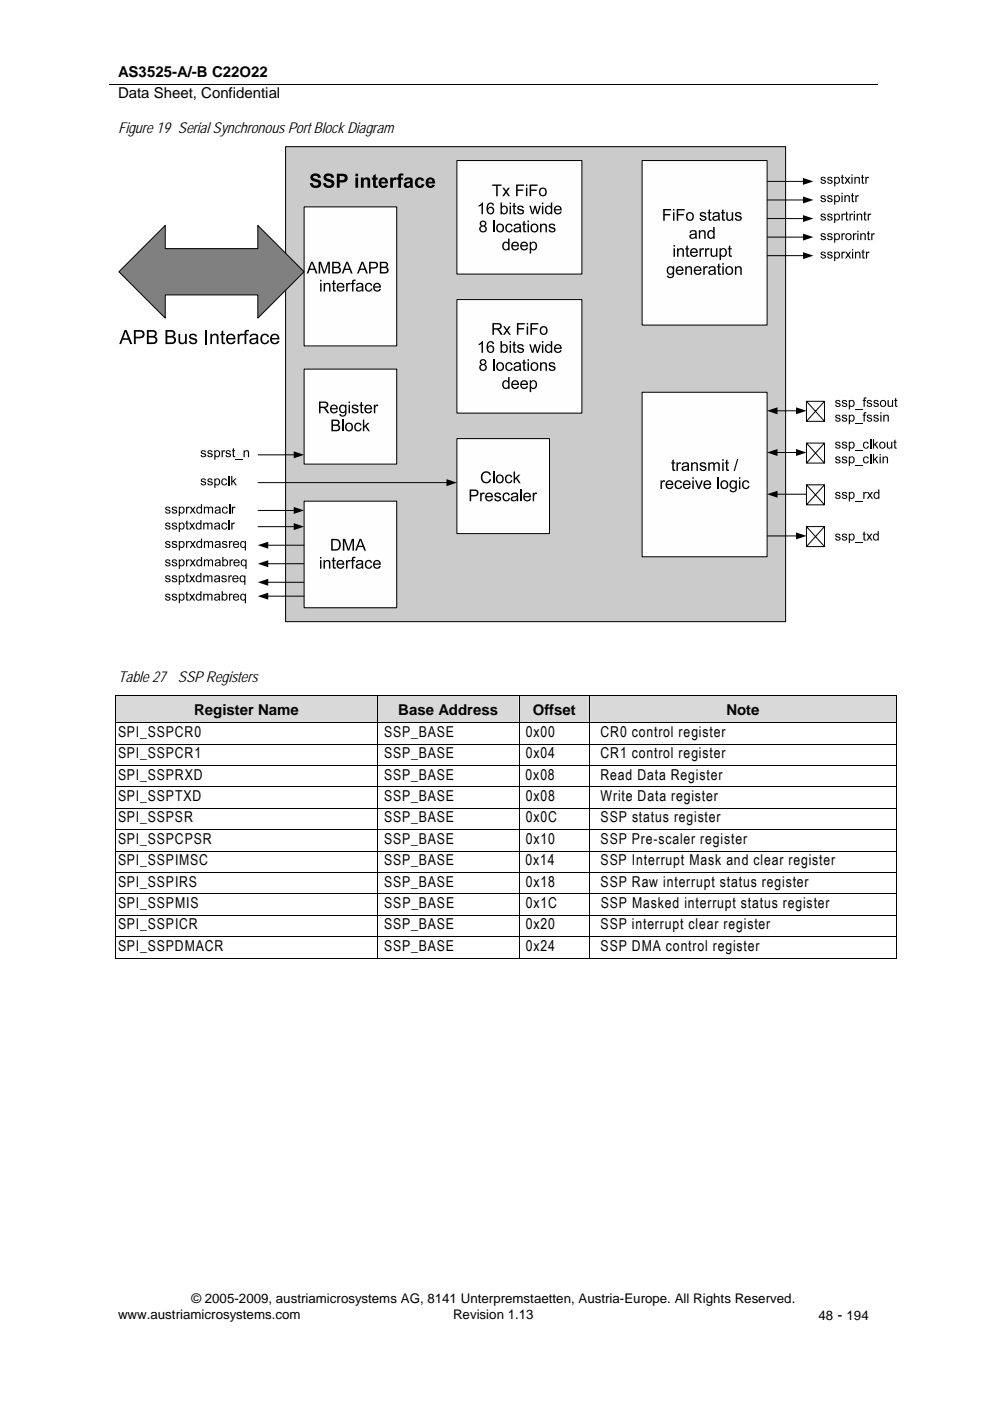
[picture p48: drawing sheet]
<svg xmlns="http://www.w3.org/2000/svg" width="210mm" height="297mm" viewBox="0 0 210 297" stroke-linecap="round" stroke-linejoin="round" font-family="sans-serif">
<defs><g id="words">
<g font-size="3.2">
<text x="25" y="16.3">AS3525-A/-B C22O22</text>
<text x="25" y="20.9">Data Sheet, Confidential</text>
<text x="25" y="28.2">Figure 19 Serial Synchronous Port Block Diagram</text>
<text x="25" y="144.5">Table 27</text>
<text x="37.7" y="144.5">SSP Registers</text>
<text x="41.1" y="151.5">Register Name</text>
<text x="84.5" y="151.5">Base Address</text>
<text x="112.9" y="151.5">Offset</text>
<text x="154" y="151.5">Note</text>
<text x="25" y="156.3">SPI_SSPCR0</text>
<text x="25" y="160.8">SPI_SSPCR1</text>
<text x="81.5" y="156.3">SSP_BASE</text>
<text x="81.5" y="160.8">SSP_BASE</text>
<text x="111.5" y="156.3">0x00</text>
<text x="111.5" y="160.8">0x04</text>
<text x="127.4" y="156.3">CR0 control register</text>
<text x="127.4" y="160.8">CR1 control register</text>
<text x="25" y="165.3">SPI_SSPRXD</text>
<text x="81.4" y="165.3">SSP_BASE</text>
<text x="111.4" y="165.3">0x08</text>
<text x="127.3" y="165.3">Read Data Register</text>
<text x="25" y="169.8">SPI_SSPTXD</text>
<text x="81.5" y="169.8">SSP_BASE</text>
<text x="111.5" y="169.8">0x08</text>
<text x="127.4" y="169.8">Write Data register</text>
<text x="25" y="174.4">SPI_SSPSR</text>
<text x="25" y="178.9">SPI_SSPCPSR</text>
<text x="81.5" y="174.4">SSP_BASE</text>
<text x="81.5" y="178.9">SSP_BASE</text>
<text x="111.5" y="174.4">0x0C</text>
<text x="111.5" y="178.9">0x10</text>
<text x="127.3" y="178.9">SSP Pre-scaler register</text>
<text x="127.4" y="174.4">SSP status register</text>
<text x="25" y="183.5">SPI_SSPIMSC</text>
<text x="81.4" y="183.5">SSP_BASE</text>
<text x="111.4" y="183.5">0x14</text>
<text x="127.3" y="183.5">SSP Interrupt Mask and clear register</text>
<text x="25" y="188">SPI_SSPIRS</text>
<text x="81.5" y="188">SSP_BASE</text>
<text x="111.5" y="188">0x18</text>
<text x="127.3" y="188">SSP Raw interrupt status register</text>
<text x="25" y="192.5">SPI_SSPMIS</text>
<text x="25" y="197">SPI_SSPICR</text>
<text x="81.5" y="197">SSP_BASE</text>
<text x="81.5" y="192.5">SSP_BASE</text>
<text x="111.5" y="197">0x20</text>
<text x="111.5" y="192.5">0x1C</text>
<text x="127.3" y="197">SSP interrupt clear register</text>
<text x="127.4" y="192.5">SSP Masked interrupt status register</text>
<text x="25" y="201.6">SPI_SSPDMACR</text>
<text x="81.5" y="201.6">SSP_BASE</text>
<text x="111.5" y="201.6">0x24</text>
<text x="127.3" y="201.6">SSP DMA control register</text>
</g>
<g font-size="2.8">
<text x="25" y="279.6">www.austriamicrosystems.com</text>
<text x="40.6" y="276.4">© 2005-2009, austriamicrosystems AG, 8141 Unterpremstaetten, Austria-Europe. All Rights Reserved.</text>
<text x="96.1" y="279.6">Revision 1.13</text>
<text x="173.5" y="280">48 - 194</text>
</g>
</g></defs>
<path d="M23.1 17.8h162.9" fill="none" stroke="#000" stroke-width=".21"/>
<path d="M60.6 31.1h106v100.7h-106z" fill-rule="evenodd" fill="#cbcbcb"/>
<path d="M60.6 31.1h106v100.7h-106z" fill="none" stroke="#000" stroke-width=".21"/>
<path d="M64.5 43.9h19.6v29.4h-19.6z" fill-rule="evenodd" fill="#fefefe"/>
<path d="M64.5 43.9h19.6v29.4h-19.6z" fill="none" stroke="#000" stroke-width=".21"/>
<g fill="#000">
<path d="M66 37.1a1.25 1.25 0 0 1 2 .6h-.6a.48 .48 0 0 0-.5-.5 .48 .48 0 0 0-.4 .5l.3 .2a1.16 1.16 0 0 1 1.3 1.2 1.26 1.26 0 0 1-1.3 .8 1.26 1.26 0 0 1-1.1-1l.6-.1a.62 .62 0 0 0 .6 .6 .62 .62 0 0 0 .6-.5l-.3-.3a1.22 1.22 0 0 1-1.3-1.3z" fill-rule="evenodd"/>
<path d="M68.8 37.1a1.25 1.25 0 0 1 2 .6h-.6a.48 .48 0 0 0-.5-.5 .48 .48 0 0 0-.4 .5l.3 .2a1.16 1.16 0 0 1 1.3 1.2 1.26 1.26 0 0 1-1.3 .8 1.26 1.26 0 0 1-1.1-1l.6-.1a.62 .62 0 0 0 .6 .6 .62 .62 0 0 0 .6-.5l-.3-.3a1.22 1.22 0 0 1-1.4-1.3z" fill-rule="evenodd"/>
<path d="M71.4 36.8h1a.98 .98 0 0 1 1.3 .9 .98 .98 0 0 1-1.3 1h-.4v1.1h-.6zM72 37.3v.9a.72 .72 0 0 0 1.1-.4l-.2-.4z" fill-rule="evenodd"/>
<path d="M75.4 36.8h.5v.6h-.5zM75.4 37.6h.5v2.2h-.5z" fill-rule="evenodd"/>
<path d="M76.5 37.6h.6v.4a.77 .77 0 0 1 .9-.4 .77 .77 0 0 1 .5 .9v1.3h-.6v-1.1a.45 .45 0 0 0-.3-.7 .45 .45 0 0 0-.5 .6v1.2h-.6z" fill-rule="evenodd"/>
<path d="M79.1 37.2l.6-.3v.7h.4v.5h-.4v1.1l.1 .2 .3-.1v.5a.65 .65 0 0 1-.8 0 .65 .65 0 0 1-.2-.8v-.9h-.3v-.5h.3z" fill-rule="evenodd"/>
<path d="M80.6 37.9a1.03 1.03 0 0 1 1.2-.2 1.03 1.03 0 0 1 .5 1.2h-1.5a.43 .43 0 0 0 .3 .5 .43 .43 0 0 0 .6-.3l.5 .1a1.08 1.08 0 0 1-1.5 .5 1.08 1.08 0 0 1-.3-1.6zM81 38.2l-.1 .3h.8l-.3-.4z" fill-rule="evenodd"/>
<path d="M82.7 37.6h.6v.3l.3-.3 .5 .1-.1 .5a.46 .46 0 0 0-.6 0 .46 .46 0 0 0-.1 .6v1h-.6z" fill-rule="evenodd"/>
<path d="M84.6 37l.3-.2h.7l-.1 .4-.5 .1v.3h.4v.5h-.4v1.7h-.6v-1.7h-.3v-.5h.3z" fill-rule="evenodd"/>
<path d="M85.8 37.9a.94 .94 0 0 1 1.1-.3 .94 .94 0 0 1 .6 .8l.1 1.4h-.6v-.2a.71 .71 0 0 1-1.3 0 .71 .71 0 0 1 .7-1.1l.5-.1a.39 .39 0 0 0-.3-.4 .39 .39 0 0 0-.4 .3l-.5-.1zM86.3 39a.38 .38 0 0 0 .4 .5 .38 .38 0 0 0 .2-.6v-.1z" fill-rule="evenodd"/>
<path d="M88.2 37.9a1.02 1.02 0 0 1 1.7 .4l-.5 .1a.45 .45 0 0 0-.6-.3 .45 .45 0 0 0-.3 .6 .47 .47 0 0 0 .3 .7 .47 .47 0 0 0 .6-.4l.6 .1a1.08 1.08 0 0 1-1.5 .6 1.08 1.08 0 0 1-.4-1.6z" fill-rule="evenodd"/>
<path d="M90.5 37.9a1.03 1.03 0 0 1 1.3-.2 1.03 1.03 0 0 1 .5 1.2h-1.5a.43 .43 0 0 0 .3 .5 .43 .43 0 0 0 .5-.3l.6 .1a1.08 1.08 0 0 1-1.5 .5 1.08 1.08 0 0 1-.3-1.6zM90.9 38.2l-.1 .3h.9l-.3-.4z" fill-rule="evenodd"/>
<path d="M66 55.5h.3l1 2.5h-.3l-.3-.8h-1.1l-.2 .8h-.4zM66.1 55.8l-.4 1.2h.9z" fill-rule="evenodd"/>
<path d="M67.6 55.5h.5l.7 2.1 .7-2.1h.4v2.5h-.3v-2.1l-.7 2.1h-.3l-.7-2.1v2.1h-.3z" fill-rule="evenodd"/>
<path d="M67.9 59.3h.3v.4h-.3zM67.9 60h.3v1.8h-.3z" fill-rule="evenodd"/>
<path d="M70.4 55.5h1a.63 .63 0 0 1 .7 .4 .63 .63 0 0 1-.3 .8 .7 .7 0 0 1 .4 .8 .7 .7 0 0 1-.8 .5h-1zM70.8 55.8v.7h.5a.39 .39 0 0 0 .5-.2 .39 .39 0 0 0-.3-.5zM70.8 56.8v.9h.6a.46 .46 0 0 0 .6-.5 .46 .46 0 0 0-.7-.4z" fill-rule="evenodd"/>
<path d="M73.4 55.5h.4l1 2.5h-.4l-.3-.8h-1l-.3 .8h-.3zM73.6 55.8l-.4 1.2h.8z" fill-rule="evenodd"/>
<path d="M76.6 55.5h.4l1 2.5h-.4l-.2-.8h-1.1l-.3 .8h-.3zM76.8 55.8l-.4 1.2h.9z" fill-rule="evenodd"/>
<path d="M78.3 55.5h.9a.76 .76 0 0 1 1 .7 .76 .76 0 0 1-1 .8h-.6v1h-.3zM78.6 55.8v.9h.6a.46 .46 0 0 0 .6-.5 .46 .46 0 0 0-.6-.4z" fill-rule="evenodd"/>
<path d="M80.5 55.5h1a.63 .63 0 0 1 .7 .4 .63 .63 0 0 1-.3 .8 .7 .7 0 0 1 .4 .8 .7 .7 0 0 1-.8 .5h-1zM80.9 55.8v.7h.5a.39 .39 0 0 0 .5-.2 .39 .39 0 0 0-.3-.5zM80.9 56.8v.9h.6a.46 .46 0 0 0 .6-.5 .46 .46 0 0 0-.7-.4z" fill-rule="evenodd"/>
<path d="M68.6 60h.3v.3a.64 .64 0 0 1 .8-.3 .64 .64 0 0 1 .4 .7v1.1h-.3v-1.1a.44 .44 0 0 0-.5-.5 .44 .44 0 0 0-.4 .6v1h-.3z" fill-rule="evenodd"/>
<path d="M70.6 59.6l.3-.2v.6h.3v.2h-.3v1.1v.2h.3v.3a.45 .45 0 0 1-.5 0 .45 .45 0 0 1-.1-.5v-1.1h-.2v-.2h.2z" fill-rule="evenodd"/>
<path d="M71.6 60.2a.84 .84 0 0 1 1-.1 .84 .84 0 0 1 .4 .9h-1.3a.53 .53 0 0 0 .4 .6 .53 .53 0 0 0 .6-.4l.3 .1a.9 .9 0 0 1-1.3 .4 .9 .9 0 0 1-.2-1.3zM71.9 60.4l-.2 .3h1l-.3-.5z" fill-rule="evenodd"/>
<path d="M73.4 60h.3v.3l.2-.3h.3l.2 .1-.1 .2a.4 .4 0 0 0-.5 .1 .4 .4 0 0 0-.1 .5v.9h-.3z" fill-rule="evenodd"/>
<path d="M74.7 59.4l.7-.1v.3l-.4 .1-.1 .3h.4v.2h-.4v1.6h-.3v-1.6h-.2v-.2h.2z" fill-rule="evenodd"/>
<path d="M75.6 60.2a.82 .82 0 0 1 1.1-.2 .82 .82 0 0 1 .3 1l.1 .8h-.3l-.1-.2a.65 .65 0 0 1-.8 .3 .65 .65 0 0 1-.3-.9l1.1-.3a.47 .47 0 0 0-.4-.5 .47 .47 0 0 0-.5 .3h-.3zM75.9 61.1a.32 .32 0 0 0 0 .5 .32 .32 0 0 0 .4 0l.4-.3v-.4z" fill-rule="evenodd"/>
<path d="M77.7 60.1a.77 .77 0 0 1 1.2 .4l-.3 .1a.49 .49 0 0 0-.6-.4 .49 .49 0 0 0-.3 .7 .5 .5 0 0 0 .3 .7 .5 .5 0 0 0 .7-.5l.3 .1a.84 .84 0 0 1-1.2 .6 .84 .84 0 0 1-.4-1.3z" fill-rule="evenodd"/>
<path d="M79.3 60.2a.84 .84 0 0 1 1-.1 .84 .84 0 0 1 .5 .9h-1.4a.53 .53 0 0 0 .4 .6 .53 .53 0 0 0 .6-.4l.4 .1a.9 .9 0 0 1-1.3 .4 .9 .9 0 0 1-.3-1.3zM79.6 60.4l-.2 .3h1l-.3-.5z" fill-rule="evenodd"/>
</g>
<path d="M64.5 78.3h19.6v20.1h-19.6z" fill-rule="evenodd" fill="#fefefe"/>
<path d="M64.5 78.3h19.6v20.1h-19.6z" fill="none" stroke="#000" stroke-width=".21"/>
<g fill="#000">
<path d="M67.6 85.1h1.1a.69 .69 0 0 1 .9 .6 .69 .69 0 0 1-.7 .8l.9 1.1h-.4l-.3-.5a.76 .76 0 0 0-.8-.6h-.3v1.1h-.4zM68 85.4v.8h.7a.43 .43 0 0 0 .6-.3 .43 .43 0 0 0-.6-.5z" fill-rule="evenodd"/>
<path d="M70.3 89h.9a.63 .63 0 0 1 .8 .3 .63 .63 0 0 1-.3 .8 .7 .7 0 0 1 .4 .9 .7 .7 0 0 1-.9 .4h-.9zM70.6 89.2v.8h.5a.39 .39 0 0 0 .6-.3 .39 .39 0 0 0-.4-.4zM70.6 90.3v.8h.6a.46 .46 0 0 0 .6-.4 .46 .46 0 0 0-.6-.4z" fill-rule="evenodd"/>
<path d="M70.2 86a.84 .84 0 0 1 1-.1 .84 .84 0 0 1 .4 .9h-1.3a.53 .53 0 0 0 .4 .6 .53 .53 0 0 0 .6-.4l.3 .1a.9 .9 0 0 1-1.3 .4 .9 .9 0 0 1-.2-1.3zM70.4 86.2l-.1 .3h1l-.4-.5z" fill-rule="evenodd"/>
<path d="M72.1 86l.6-.2 .5 .2v-.2h.3v1.6a.78 .78 0 0 1-.6 .9 .78 .78 0 0 1-1-.5h.3a.5 .5 0 0 0 .7 .2 .5 .5 0 0 0 .3-.6 .87 .87 0 0 1-1.2-.2 .87 .87 0 0 1 .1-1.2zM72.3 86.2a.59 .59 0 0 0-.1 .9 .59 .59 0 0 0 .9 0 .6 .6 0 0 0 0-.8 .6 .6 0 0 0-.8-.1z" fill-rule="evenodd"/>
<path d="M73.4 89.8a.9 .9 0 0 1 1.3 .2 .9 .9 0 0 1-.2 1.2 .9 .9 0 0 1-1.2-.1l-.1-.9zM73.6 90a.64 .64 0 0 0-.1 .9 .64 .64 0 0 0 .9 .1 .64 .64 0 0 0 .1-.8 .64 .64 0 0 0-.9-.2z" fill-rule="evenodd"/>
<path d="M73.9 85.1h.3v.4h-.3zM73.9 85.8h.3v1.8h-.3z" fill-rule="evenodd"/>
<path d="M74.7 86a.79 .79 0 0 1 1.3 .3h-.3a.35 .35 0 0 0-.4-.3 .35 .35 0 0 0-.3 .4l.1 .1a.76 .76 0 0 1 .9 .7 .79 .79 0 0 1-.8 .5 .79 .79 0 0 1-.7-.6l.3-.1a.4 .4 0 0 0 .5 .5 .4 .4 0 0 0 .3-.5l-.1-.1a.7 .7 0 0 1-.9-.8z" fill-rule="evenodd"/>
<path d="M75.4 89.8a.77 .77 0 0 1 1.2 .4h-.3a.49 .49 0 0 0-.6-.3 .49 .49 0 0 0-.3 .6 .5 .5 0 0 0 .4 .7 .5 .5 0 0 0 .6-.4h.3a.84 .84 0 0 1-1.2 .6 .84 .84 0 0 1-.4-1.2z" fill-rule="evenodd"/>
<path d="M76.9 89h.3v1.4l.8-.8h.4l-.7 .7 .7 1.1h-.3l-.6-.9-.3 .2v.7h-.3z" fill-rule="evenodd"/>
<path d="M76.4 85.4l.4-.2v.6h.3v.2h-.3v1.1v.2h.3v.3a.45 .45 0 0 1-.5 0 .45 .45 0 0 1-.2-.5v-1.1h-.2v-.2h.2z" fill-rule="evenodd"/>
<path d="M77.5 86a.84 .84 0 0 1 1-.1 .84 .84 0 0 1 .4 .9h-1.4a.53 .53 0 0 0 .5 .6 .53 .53 0 0 0 .6-.4l.3 .1a.9 .9 0 0 1-1.3 .4 .9 .9 0 0 1-.3-1.3zM77.7 86.2l-.1 .3h1l-.4-.5z" fill-rule="evenodd"/>
<path d="M79.3 85.8h.2v.3l.2-.3h.4l.1 .1-.1 .2a.4 .4 0 0 0-.4 .1 .4 .4 0 0 0-.1 .5v.9h-.3z" fill-rule="evenodd"/>
</g>
<path d="M72.7 89v2.4" fill="none" stroke="#000" stroke-width=".3"/>
<path d="M136.1 34h26.5v34.9h-26.5z" fill-rule="evenodd" fill="#fefefe"/>
<path d="M136.1 34h26.5v34.9h-26.5z" fill="none" stroke="#000" stroke-width=".21"/>
<g fill="#000">
<path d="M140.6 44.3h1.7v.3h-1.4v.8h1.2v.3h-1.2v1.1h-.3z" fill-rule="evenodd"/>
<path d="M141.6 56.7l.5-.3 .6 .3v-.2h.2v1.5a.78 .78 0 0 1-.5 1 .78 .78 0 0 1-1-.6h.3a.5 .5 0 0 0 .7 .3 .5 .5 0 0 0 .2-.7 .87 .87 0 0 1-1.2-.1 .87 .87 0 0 1 .2-1.2zM141.8 56.8a.59 .59 0 0 0-.1 .9 .59 .59 0 0 0 .9 0 .6 .6 0 0 0 0-.8 .6 .6 0 0 0-.8-.1z" fill-rule="evenodd"/>
<path d="M142.7 44.3h.3v.4h-.3zM142.7 45h.3v1.8h-.3z" fill-rule="evenodd"/>
<path d="M142.8 52h.3v.3h-.3zM142.8 52.6h.3v1.8h-.3z" fill-rule="evenodd"/>
<path d="M143.5 44.3h1.7v.3h-1.4v.8h1.2v.3h-1.2v1.1h-.3z" fill-rule="evenodd"/>
<path d="M143.6 52.6h.2v.3a.64 .64 0 0 1 .8-.3 .64 .64 0 0 1 .4 .7v1.1h-.3v-1.1a.44 .44 0 0 0-.5-.5 .44 .44 0 0 0-.3 .7v.9h-.3z" fill-rule="evenodd"/>
<path d="M143.5 56.7a.84 .84 0 0 1 1-.2 .84 .84 0 0 1 .4 .9h-1.3a.53 .53 0 0 0 .4 .6 .53 .53 0 0 0 .6-.3h.3a.9 .9 0 0 1-1.3 .5 .9 .9 0 0 1-.2-1.3zM143.7 56.8l-.1 .4h1l-.4-.5z" fill-rule="evenodd"/>
<path d="M145.3 56.5h.3v.2a.64 .64 0 0 1 .7-.3 .64 .64 0 0 1 .4 .8v1.1h-.3v-1.1a.44 .44 0 0 0-.5-.5 .44 .44 0 0 0-.3 .6v1h-.3z" fill-rule="evenodd"/>
<path d="M145.7 45.2a.9 .9 0 0 1 1.3 .1 .9 .9 0 0 1-.2 1.3 .9 .9 0 0 1-1.2-.2l-.1-.8zM145.9 45.4a.64 .64 0 0 0-.1 .9 .64 .64 0 0 0 .9 .1 .64 .64 0 0 0 .1-.9 .64 .64 0 0 0-.9-.1z" fill-rule="evenodd"/>
<path d="M145.5 52.2l.3-.2v.6h.3v.3h-.3v1l.1 .2 .2 .1 .1 .2a.45 .45 0 0 1-.5 0 .45 .45 0 0 1-.2-.5v-1h-.2v-.3h.2z" fill-rule="evenodd"/>
<path d="M146.3 49a.82 .82 0 0 1 1.1-.2 .82 .82 0 0 1 .3 1.1l.1 .7h-.3l-.1-.2a.65 .65 0 0 1-.8 .3 .65 .65 0 0 1-.3-.9l1.1-.3a.47 .47 0 0 0-.4-.5 .47 .47 0 0 0-.5 .4l-.3-.1zM146.6 49.9a.32 .32 0 0 0 0 .5 .32 .32 0 0 0 .4 0l.4-.3v-.4z" fill-rule="evenodd"/>
<path d="M146.5 52.8a.84 .84 0 0 1 1-.1 .84 .84 0 0 1 .5 .9h-1.4a.53 .53 0 0 0 .4 .6 .53 .53 0 0 0 .6-.3h.3a.9 .9 0 0 1-1.2 .5 .9 .9 0 0 1-.3-1.4zM146.8 53l-.2 .4h1l-.3-.5z" fill-rule="evenodd"/>
<path d="M148.2 48.8h.2v.3a.64 .64 0 0 1 .8-.3 .64 .64 0 0 1 .4 .7v1.1h-.3v-1.1a.44 .44 0 0 0-.5-.5 .44 .44 0 0 0-.3 .6v1h-.3z" fill-rule="evenodd"/>
<path d="M148.5 45.2a.79 .79 0 0 1 1.2 .3h-.3a.35 .35 0 0 0-.4-.3 .35 .35 0 0 0-.3 .4l.2 .1a.77 .77 0 0 1 .9 .7 .79 .79 0 0 1-.8 .4 .79 .79 0 0 1-.7-.5l.3-.1a.4 .4 0 0 0 .5 .5 .4 .4 0 0 0 .3-.6h-.1a.7 .7 0 0 1-.9-.9z" fill-rule="evenodd"/>
<path d="M148.3 52.6h.3v.3l.2-.2 .3-.1 .2 .1-.1 .3a.4 .4 0 0 0-.5 0 .4 .4 0 0 0-.1 .5v.9h-.3z" fill-rule="evenodd"/>
<path d="M147.3 56.7a.84 .84 0 0 1 1-.2 .84 .84 0 0 1 .4 .9h-1.3a.53 .53 0 0 0 .4 .6 .53 .53 0 0 0 .6-.3h.3a.9 .9 0 0 1-1.2 .5 .9 .9 0 0 1-.3-1.3zM147.6 56.8l-.2 .4h1l-.3-.5z" fill-rule="evenodd"/>
<path d="M149.1 56.5h.3v.2l.2-.2 .3-.1 .2 .1-.1 .3a.4 .4 0 0 0-.5 .1 .4 .4 0 0 0-.1 .4v1h-.3z" fill-rule="evenodd"/>
<path d="M149.5 52.6h.3v.3l.2-.2 .3-.1 .2 .1-.1 .3a.4 .4 0 0 0-.5 0 .4 .4 0 0 0-.1 .5v.9h-.3z" fill-rule="evenodd"/>
<path d="M150.2 44.6l.3-.2v.6h.3v.2h-.3v1.1l.1 .2h.2l.1 .3a.45 .45 0 0 1-.5 0 .45 .45 0 0 1-.2-.5v-1.1h-.2v-.2h.2z" fill-rule="evenodd"/>
<path d="M150.2 49l.5-.2 .5 .2v-.9h.3v2.5h-.3v-.2a.84 .84 0 0 1-1.1-.1 .84 .84 0 0 1-.1-1.1zM150.4 49.2a.63 .63 0 0 0-.1 .8 .63 .63 0 0 0 .8 .2 .63 .63 0 0 0 .1-.8 .63 .63 0 0 0-.8-.2z" fill-rule="evenodd"/>
<path d="M150.3 56.7a.82 .82 0 0 1 1.1-.2 .82 .82 0 0 1 .3 1l.1 .8h-.3v-.3a.65 .65 0 0 1-.9 .3 .65 .65 0 0 1-.3-.9l1.1-.3a.47 .47 0 0 0-.4-.5 .47 .47 0 0 0-.5 .4h-.3zM150.6 57.6a.32 .32 0 0 0 0 .4 .32 .32 0 0 0 .4 .1l.4-.3v-.4z" fill-rule="evenodd"/>
<path d="M150.6 52.6h.4v1a.45 .45 0 0 0 .4 .6 .45 .45 0 0 0 .4-.6v-1h.3v1.8h-.3v-.2a.64 .64 0 0 1-.7 .3 .64 .64 0 0 1-.5-.7z" fill-rule="evenodd"/>
<path d="M151.2 45.2a.82 .82 0 0 1 1.1-.2 .82 .82 0 0 1 .3 1l.1 .8h-.3l-.1-.2a.65 .65 0 0 1-.9 .3 .65 .65 0 0 1-.3-.9l1.2-.3a.47 .47 0 0 0-.4-.5 .47 .47 0 0 0-.5 .3h-.3zM151.4 46.1a.32 .32 0 0 0 0 .5 .32 .32 0 0 0 .5 0l.3-.3 .1-.4z" fill-rule="evenodd"/>
<path d="M152.6 52.6h.2v.3a.83 .83 0 0 1 1.2 0 .83 .83 0 0 1 0 1.1 .69 .69 0 0 1-1.1 .3v.8h-.3zM153 53a.62 .62 0 0 0-.2 .9 .62 .62 0 0 0 .9 .2 .63 .63 0 0 0 .1-.9 .63 .63 0 0 0-.8-.2z" fill-rule="evenodd"/>
<path d="M152.2 56l.3-.2v.7h.4v.2h-.4v1l.1 .3h.3v.3a.45 .45 0 0 1-.5-.1 .45 .45 0 0 1-.2-.5v-1h-.2v-.2h.2z" fill-rule="evenodd"/>
<path d="M153.2 55.8h.3v.3h-.3zM153.2 56.5h.3v1.8h-.3z" fill-rule="evenodd"/>
<path d="M153.1 44.6l.3-.2v.6h.3v.2h-.3v1.1v.2h.3l.1 .3a.45 .45 0 0 1-.6 0 .45 .45 0 0 1-.1-.5v-1.1h-.2v-.2h.2z" fill-rule="evenodd"/>
<path d="M154.1 56.6a.9 .9 0 0 1 1.2 .2 .9 .9 0 0 1-.2 1.3 .9 .9 0 0 1-1.2-.2l-.1-.8zM154.2 56.8a.64 .64 0 0 0-.1 .9 .64 .64 0 0 0 .9 .2 .64 .64 0 0 0 .1-.9 .64 .64 0 0 0-.9-.2z" fill-rule="evenodd"/>
<path d="M154.5 52.2l.3-.2v.6h.4v.3h-.4v1l.1 .2 .3 .1v.2a.45 .45 0 0 1-.5 0 .45 .45 0 0 1-.2-.5v-1h-.2v-.3h.2z" fill-rule="evenodd"/>
<path d="M154 45h.3v1a.45 .45 0 0 0 .4 .6 .45 .45 0 0 0 .4-.6v-1h.3v1.8h-.2v-.3a.64 .64 0 0 1-.8 .3 .64 .64 0 0 1-.4-.7z" fill-rule="evenodd"/>
<path d="M155.9 45.2a.79 .79 0 0 1 1.3 .3h-.3a.35 .35 0 0 0-.4-.3 .35 .35 0 0 0-.3 .4l.2 .1a.77 .77 0 0 1 .9 .7 .79 .79 0 0 1-.8 .4 .79 .79 0 0 1-.7-.5l.3-.1a.4 .4 0 0 0 .4 .5 .4 .4 0 0 0 .4-.6h-.1a.7 .7 0 0 1-.9-.9z" fill-rule="evenodd"/>
<path d="M155.8 56.5h.3v.2a.64 .64 0 0 1 .8-.3 .64 .64 0 0 1 .4 .8v1.1h-.3v-1.1a.44 .44 0 0 0-.5-.5 .44 .44 0 0 0-.4 .6v1h-.3z" fill-rule="evenodd"/>
<path d="M26.4 70h.4l1.2 2.9h-.4l-.4-.9h-1.2l-.3 .9h-.4zM26.6 70.3l-.5 1.4h1z" fill-rule="evenodd"/>
<path d="M28.4 70h1.1a.91 .91 0 0 1 1.2 .8 .91 .91 0 0 1-1.2 .9h-.7v1.2h-.4zM28.8 70.3v1.1h.7a.55 .55 0 0 0 .8-.5 .55 .55 0 0 0-.8-.6z" fill-rule="evenodd"/>
<path d="M31.1 70h1.2a.76 .76 0 0 1 .9 .4 .76 .76 0 0 1-.4 1 .84 .84 0 0 1 .5 1 .84 .84 0 0 1-1 .5h-1.2zM31.5 70.3v.9h.7a.49 .49 0 0 0 .7-.5 .49 .49 0 0 0-.8-.4zM31.5 71.6v1h.8a.55 .55 0 0 0 .7-.6 .55 .55 0 0 0-.8-.4z" fill-rule="evenodd"/>
<path d="M35.1 70h1.1a.76 .76 0 0 1 .9 .4 .76 .76 0 0 1-.3 1 .84 .84 0 0 1 .5 1 .84 .84 0 0 1-1.1 .5h-1.1zM35.5 70.3v.9h.6a.49 .49 0 0 0 .7-.5 .49 .49 0 0 0-.7-.4zM35.5 71.6v1h.7a.55 .55 0 0 0 .7-.6 .55 .55 0 0 0-.7-.4z" fill-rule="evenodd"/>
<path d="M37.8 70.8h.4v1.2a.55 .55 0 0 0 .5 .7 .55 .55 0 0 0 .5-.8v-1.1h.4v2.1h-.3v-.3a.77 .77 0 0 1-1 .4 .77 .77 0 0 1-.5-.9z" fill-rule="evenodd"/>
<path d="M40.3 70.9l.1-.1a.91 .91 0 0 1 1.3 .5l-.3 .1a.43 .43 0 0 0-.5-.4 .43 .43 0 0 0-.4 .5l.2 .1a.91 .91 0 0 1 1.1 .9 .95 .95 0 0 1-.9 .5 .95 .95 0 0 1-.9-.7h.4a.48 .48 0 0 0 .5 .5 .48 .48 0 0 0 .4-.6 1.32 1.32 0 0 1-1.2-.8z" fill-rule="evenodd"/>
<path d="M44.6 70.8h.3v.3a.76 .76 0 0 1 .9-.3 .76 .76 0 0 1 .5 .8v1.3h-.3v-1.3a.53 .53 0 0 0-.6-.6 .53 .53 0 0 0-.4 .8v1.1h-.4z" fill-rule="evenodd"/>
<path d="M47 70.3l.3-.3v.8h.4v.3h-.4v1.2l.1 .3h.3l.1 .3a.55 .55 0 0 1-.6 0 .55 .55 0 0 1-.2-.6v-1.2h-.3v-.3h.3z" fill-rule="evenodd"/>
<path d="M48.2 71a1.01 1.01 0 0 1 1.2-.1 1.01 1.01 0 0 1 .5 1.1h-1.6a.64 .64 0 0 0 .5 .7 .64 .64 0 0 0 .8-.4h.3a1.07 1.07 0 0 1-1.5 .6 1.07 1.07 0 0 1-.3-1.6zM48.5 71.2l-.2 .5h1.3a.6 .6 0 0 0-.4-.6 .6 .6 0 0 0-.7 .1z" fill-rule="evenodd"/>
<path d="M50.4 70.8h.3v.3l.2-.3h.5l.2 .1-.2 .3a.48 .48 0 0 0-.5 0 .48 .48 0 0 0-.1 .6v1.1h-.4z" fill-rule="evenodd"/>
<path d="M52 70.1l.2-.2 .6 .1v.3h-.4l-.2 .1v.4h.4v.3h-.4v1.8h-.3v-1.8h-.4v-.3h.4z" fill-rule="evenodd"/>
<path d="M53.1 71a.92 .92 0 0 1 1-.3 .92 .92 0 0 1 .6 .9l.1 1.3h-.3l-.1-.2a.8 .8 0 0 1-1 .3 .8 .8 0 0 1-.5-.9 1.72 1.72 0 0 1 1.5-.5 .55 .55 0 0 0-.5-.6 .55 .55 0 0 0-.6 .5l-.4-.1zM53.4 72.1a.39 .39 0 0 0 0 .6 .39 .39 0 0 0 .5 0l.4-.3 .1-.5z" fill-rule="evenodd"/>
<path d="M55.5 71a.92 .92 0 0 1 1.5 .4l-.3 .1a.59 .59 0 0 0-.8-.4 .59 .59 0 0 0-.3 .8 .6 .6 0 0 0 .4 .8 .6 .6 0 0 0 .7-.5h.4a1 1 0 0 1-1.4 .7 1 1 0 0 1-.5-1.5z" fill-rule="evenodd"/>
<path d="M57.5 71a1.01 1.01 0 0 1 1.2-.1 1.01 1.01 0 0 1 .5 1.1h-1.6a.64 .64 0 0 0 .5 .7 .64 .64 0 0 0 .8-.4h.3a1.07 1.07 0 0 1-1.5 .6 1.07 1.07 0 0 1-.3-1.6zM57.8 71.2l-.2 .5h1.3a.6 .6 0 0 0-.4-.6 .6 .6 0 0 0-.7 .1z" fill-rule="evenodd"/>
</g>
<path d="M43.7 70v2.9" fill="none" stroke="#000" stroke-width=".39"/>
<path d="M35 47.8v4.9h19.7v-4.9l9.8 9.8-9.8 9.8v-4.9h-19.7v4.9l-9.8-9.8z" fill-rule="evenodd" fill="#808080"/>
<path d="M35 47.8v4.9h19.7v-4.9l9.8 9.8-9.8 9.8v-4.9h-19.7v4.9l-9.8-9.8z" fill="none" stroke="#000" stroke-width=".21"/>
<path d="M64.5 106.3h19.6v22.6h-19.6z" fill-rule="evenodd" fill="#fefefe"/>
<path d="M64.5 106.3h19.6v22.6h-19.6z" fill="none" stroke="#000" stroke-width=".21"/>
<g fill="#000">
<path d="M67.8 118.1h.4v.3h-.4zM67.8 118.8h.4v1.8h-.4z" fill-rule="evenodd"/>
<path d="M70.2 114.3h.9a1.25 1.25 0 0 1 1.2 1.2 1.25 1.25 0 0 1-1.2 1.2h-.9zM70.5 114.6v1.8h.6a.95 .95 0 0 0 .8-.9 .95 .95 0 0 0-.8-.9z" fill-rule="evenodd"/>
<path d="M71.6 119a.84 .84 0 0 1 1-.2 .84 .84 0 0 1 .4 .9h-1.4a.53 .53 0 0 0 .5 .6 .53 .53 0 0 0 .6-.3h.3a.9 .9 0 0 1-1.3 .5 .9 .9 0 0 1-.3-1.3zM71.8 119.1l-.1 .4h1l-.4-.5z" fill-rule="evenodd"/>
<path d="M72.7 114.3h.5l.7 2.1 .7-2.1h.5v2.4h-.4v-2l-.7 2h-.3l-.7-2.1v2.1h-.3z" fill-rule="evenodd"/>
<path d="M76.2 114.3h.4l1 2.4h-.4l-.2-.7h-1.1l-.3 .7h-.3zM76.4 114.5l-.4 1.2h.8z" fill-rule="evenodd"/>
<path d="M77.6 118.9a.77 .77 0 0 1 1.3 .4h-.3a.5 .5 0 0 0-.7-.3 .5 .5 0 0 0-.2 .7 .5 .5 0 0 0 .3 .6 .5 .5 0 0 0 .6-.4h.3a.84 .84 0 0 1-1.1 .6 .84 .84 0 0 1-.4-1.2z" fill-rule="evenodd"/>
<path d="M79.3 119a.84 .84 0 0 1 1-.2 .84 .84 0 0 1 .4 .9h-1.3a.53 .53 0 0 0 .4 .6 .53 .53 0 0 0 .6-.3h.3a.9 .9 0 0 1-1.2 .5 .9 .9 0 0 1-.3-1.3zM79.6 119.1l-.2 .4h1l-.3-.5z" fill-rule="evenodd"/>
<path d="M68.6 118.8h.3v.2a.64 .64 0 0 1 .7-.3 .64 .64 0 0 1 .4 .8v1.1h-.3v-1.1a.44 .44 0 0 0-.5-.5 .44 .44 0 0 0-.3 .6v1h-.3z" fill-rule="evenodd"/>
<path d="M70.6 118.3l.3-.2v.7h.3v.2h-.3v1v.2l.3 .1v.3a.45 .45 0 0 1-.5-.1 .45 .45 0 0 1-.1-.5v-1h-.3v-.2h.3z" fill-rule="evenodd"/>
<path d="M73.4 118.8h.2v.2l.2-.2 .4-.1 .1 .1-.1 .3a.4 .4 0 0 0-.4 .1 .4 .4 0 0 0-.1 .4v1h-.3z" fill-rule="evenodd"/>
<path d="M74.7 118.2l.7-.1-.1 .2-.4 .2v.3h.4v.2h-.4v1.6h-.3v-1.6h-.3v-.2h.3z" fill-rule="evenodd"/>
<path d="M75.6 119a.82 .82 0 0 1 1.1-.2 .82 .82 0 0 1 .3 1l.1 .8h-.3l-.1-.3a.65 .65 0 0 1-.9 .3 .65 .65 0 0 1-.2-.9l1.1-.3a.47 .47 0 0 0-.4-.5 .47 .47 0 0 0-.5 .4h-.3zM75.9 119.9a.32 .32 0 0 0-.1 .4 .32 .32 0 0 0 .5 0l.3-.2 .1-.4z" fill-rule="evenodd"/>
</g>
<path d="M96.9 34h26.5v24.1h-26.5z" fill-rule="evenodd" fill="#fefefe"/>
<path d="M96.9 34h26.5v24.1h-26.5z" fill="none" stroke="#000" stroke-width=".21"/>
<g fill="#000">
<path d="M111.5 39.1h.3v.4h-.3zM111.5 39.8h.3v1.8h-.3z" fill-rule="evenodd"/>
<path d="M101.9 46.9a.66 .66 0 0 1 1 0 .66 .66 0 0 1-.1 1 .74 .74 0 0 1 .2 1.1 .74 .74 0 0 1-1.1 0 .74 .74 0 0 1 .2-1.1l-.4-.3zM102 47.4a.41 .41 0 0 0 .8 0 .41 .41 0 0 0-.8 0zM101.9 48.5a.51 .51 0 0 0 1 0 .51 .51 0 0 0-1 0z" fill-rule="evenodd"/>
<path d="M101.5 43.5l.7-.6h.2v2.5h-.3v-1.9l-.6 .4z" fill-rule="evenodd"/>
<path d="M103.4 43.2a.75 .75 0 0 1 .8-.3 .75 .75 0 0 1 .6 .6l-.3 .1a.52 .52 0 0 0-.7-.4 .52 .52 0 0 0-.3 .7v.2a.79 .79 0 0 1 1.1 0 .79 .79 0 0 1 .1 1.1 .79 .79 0 0 1-1.1 .1 1.83 1.83 0 0 1-.2-2.1zM103.5 44.7a.55 .55 0 0 0 1.1 0 .55 .55 0 0 0-1.1 0z" fill-rule="evenodd"/>
<path d="M104.4 39.1h1.9v.3h-.8v2.2h-.3v-2.2h-.8z" fill-rule="evenodd"/>
<path d="M105.5 47.6a.9 .9 0 0 1 1.2 .2 .9 .9 0 0 1-.1 1.2 .9 .9 0 0 1-1.3-.1l-.1-.9zM105.7 47.8a.64 .64 0 0 0-.2 .9 .64 .64 0 0 0 .9 .2 .64 .64 0 0 0 .1-.9 .64 .64 0 0 0-.8-.2z" fill-rule="evenodd"/>
<path d="M106.1 42.9h.3v.9a.79 .79 0 0 1 1 0 .79 .79 0 0 1 .3 1 .71 .71 0 0 1-.5 .6 .71 .71 0 0 1-.8-.2v.2h-.3zM106.5 44a.67 .67 0 0 0-.1 .8 .67 .67 0 0 0 .7 .4 .69 .69 0 0 0 .3-.8 .69 .69 0 0 0-.7-.5z" fill-rule="evenodd"/>
<path d="M106.5 39.8h.4l.4 .6 .4-.6h.4l-.6 .9 .6 .9h-.3l-.5-.7-.5 .7h-.3l.6-.9z" fill-rule="evenodd"/>
<path d="M106.7 51.4l.5-.2 .5 .3v-.9h.3v2.5h-.2v-.3a.84 .84 0 0 1-1.2 0 .84 .84 0 0 1 0-1.1zM106.9 51.6a.63 .63 0 0 0-.1 .9 .63 .63 0 0 0 .8 .2 .63 .63 0 0 0 .1-.9 .63 .63 0 0 0-.8-.2z" fill-rule="evenodd"/>
<path d="M108 42.9h.4v.4h-.4zM108 43.6h.4v1.8h-.4z" fill-rule="evenodd"/>
<path d="M107.4 47.6a.77 .77 0 0 1 1.3 .4h-.3a.5 .5 0 0 0-.7-.3 .5 .5 0 0 0-.3 .6 .5 .5 0 0 0 .4 .7 .5 .5 0 0 0 .6-.4h.3a.84 .84 0 0 1-1.1 .6 .84 .84 0 0 1-.4-1.2z" fill-rule="evenodd"/>
<path d="M109.4 39.1h1.7v.3h-1.3v.8h1.1v.3h-1.1v1.1h-.4z" fill-rule="evenodd"/>
<path d="M108.8 43.2l.3-.2v.6h.4v.3h-.4v1l.1 .2 .3 .1v.2a.45 .45 0 0 1-.5 0 .45 .45 0 0 1-.2-.5v-1h-.2v-.3h.2z" fill-rule="evenodd"/>
<path d="M109.8 43.8a.79 .79 0 0 1 1.2 .3h-.3a.35 .35 0 0 0-.3-.3 .35 .35 0 0 0-.3 .4l.1 .1a.77 .77 0 0 1 .9 .7 .79 .79 0 0 1-.8 .5 .79 .79 0 0 1-.7-.6l.3-.1a.4 .4 0 0 0 .5 .5 .4 .4 0 0 0 .3-.5l-.1-.1a.7 .7 0 0 1-.9-.8z" fill-rule="evenodd"/>
<path d="M108.6 51.5a.84 .84 0 0 1 1-.2 .84 .84 0 0 1 .4 .9h-1.3a.53 .53 0 0 0 .4 .6 .53 .53 0 0 0 .6-.3h.3a.9 .9 0 0 1-1.2 .5 .9 .9 0 0 1-.3-1.3zM108.9 51.6l-.2 .4h1l-.3-.5z" fill-rule="evenodd"/>
<path d="M109 47.6a.82 .82 0 0 1 1.1-.1 .82 .82 0 0 1 .3 1l.1 .7h-.3v-.2a.65 .65 0 0 1-.9 .3 .65 .65 0 0 1-.3-.9l1.1-.3a.47 .47 0 0 0-.4-.5 .47 .47 0 0 0-.5 .4h-.3zM109.3 48.6a.32 .32 0 0 0 0 .4 .32 .32 0 0 0 .4 0l.4-.2v-.5z" fill-rule="evenodd"/>
<path d="M110.9 47l.3-.2v.6h.4v.3h-.4v1l.1 .2 .3 .1v.2a.45 .45 0 0 1-.5 0 .45 .45 0 0 1-.2-.5v-1h-.2v-.3h.2z" fill-rule="evenodd"/>
<path d="M110.5 51.5a.84 .84 0 0 1 1-.2 .84 .84 0 0 1 .5 .9h-1.4a.53 .53 0 0 0 .4 .6 .53 .53 0 0 0 .6-.3h.3a.9 .9 0 0 1-1.2 .5 .9 .9 0 0 1-.3-1.3zM110.8 51.6l-.2 .4h1l-.3-.5z" fill-rule="evenodd"/>
<path d="M111.8 46.8h.3v.3h-.3zM111.8 47.4h.3v1.8h-.3z" fill-rule="evenodd"/>
<path d="M112.3 39.1h1.7v.3h-1.4v.8h1.2v.3h-1.2v1.1h-.3z" fill-rule="evenodd"/>
<path d="M112.3 51.3h.3v.2a.83 .83 0 0 1 1.1 0 .83 .83 0 0 1 .1 1.1 .69 .69 0 0 1-1.2 .3v.9h-.3zM112.7 51.6a.62 .62 0 0 0-.1 .9 .62 .62 0 0 0 .8 .2 .63 .63 0 0 0 .2-.9 .63 .63 0 0 0-.9-.2z" fill-rule="evenodd"/>
<path d="M112.7 47.6a.9 .9 0 0 1 1.3 .2 .9 .9 0 0 1-.2 1.2 .9 .9 0 0 1-1.2-.1l-.1-.9zM112.9 47.8a.64 .64 0 0 0-.1 .9 .64 .64 0 0 0 .9 .2 .64 .64 0 0 0 .1-.9 .64 .64 0 0 0-.9-.2z" fill-rule="evenodd"/>
<path d="M112.2 43.6h.3l.4 1.5 .4-1.5h.3l.4 1.4 .4-1.4h.3l-.6 1.8h-.3l-.3-1.4-.4 1.4h-.3z" fill-rule="evenodd"/>
<path d="M114.5 40a.9 .9 0 0 1 1.3 .1 .9 .9 0 0 1-.2 1.3 .9 .9 0 0 1-1.2-.2l-.1-.8zM114.7 40.2a.64 .64 0 0 0-.1 .9 .64 .64 0 0 0 .9 .1 .64 .64 0 0 0 .1-.9 .64 .64 0 0 0-.9-.1z" fill-rule="evenodd"/>
<path d="M114.5 47.4h.3v.3a.64 .64 0 0 1 .8-.3 .64 .64 0 0 1 .4 .7v1.1h-.3v-1.1a.44 .44 0 0 0-.5-.5 .44 .44 0 0 0-.4 .7v.9h-.3z" fill-rule="evenodd"/>
<path d="M114.9 42.9h.3v.4h-.3zM114.9 43.6h.3v1.8h-.3z" fill-rule="evenodd"/>
<path d="M116.5 47.6a.79 .79 0 0 1 1.2 .3h-.3a.35 .35 0 0 0-.4-.3 .35 .35 0 0 0-.3 .4l.2 .1a.77 .77 0 0 1 .9 .8 .79 .79 0 0 1-.8 .4 .79 .79 0 0 1-.7-.6h.3a.4 .4 0 0 0 .4 .4 .4 .4 0 0 0 .4-.5l-.1-.1a.7 .7 0 0 1-.9-.8z" fill-rule="evenodd"/>
<path d="M115.8 43.8l.5-.2 .5 .2v-.9h.3v2.5h-.3v-.2a.84 .84 0 0 1-1.1-.1 .84 .84 0 0 1-.1-1.1zM116 44a.63 .63 0 0 0-.2 .8 .63 .63 0 0 0 .9 .2 .63 .63 0 0 0 .1-.8 .63 .63 0 0 0-.8-.2z" fill-rule="evenodd"/>
<path d="M117.7 43.8a.84 .84 0 0 1 1-.1 .84 .84 0 0 1 .4 .9h-1.4a.53 .53 0 0 0 .4 .6 .53 .53 0 0 0 .7-.4l.3 .1a.9 .9 0 0 1-1.3 .4 .9 .9 0 0 1-.3-1.3zM117.9 44l-.1 .3h1l-.4-.4z" fill-rule="evenodd"/>
</g>
<path d="M104.7 46.8v2.4" fill="none" stroke="#000" stroke-width=".3"/>
<path d="M96.9 63.5h26.5v24.1h-26.5z" fill-rule="evenodd" fill="#fefefe"/>
<path d="M96.9 63.5h26.5v24.1h-26.5z" fill="none" stroke="#000" stroke-width=".21"/>
<g fill="#000">
<path d="M101.9 76.3a.66 .66 0 0 1 1 0 .66 .66 0 0 1-.1 1 .74 .74 0 0 1 .2 1.1 .74 .74 0 0 1-1.1 0 .74 .74 0 0 1 .2-1.1l-.4-.4zM102 76.8a.41 .41 0 0 0 .8 0 .41 .41 0 0 0-.8 0zM101.9 77.9a.51 .51 0 0 0 1 0 .51 .51 0 0 0-1 0z" fill-rule="evenodd"/>
<path d="M101.5 72.9l.7-.6h.2v2.5h-.3v-1.9l-.6 .3z" fill-rule="evenodd"/>
<path d="M104.4 68.5h1.1a.69 .69 0 0 1 .9 .6 .69 .69 0 0 1-.7 .8l.9 1.1h-.4l-.4-.5a.76 .76 0 0 0-.7-.6h-.4v1.1h-.3zM104.7 68.8v.8h.7a.43 .43 0 0 0 .6-.4 .43 .43 0 0 0-.5-.4z" fill-rule="evenodd"/>
<path d="M103.4 72.6a.75 .75 0 0 1 .8-.3 .75 .75 0 0 1 .6 .6h-.3a.52 .52 0 0 0-.7-.3 .52 .52 0 0 0-.3 .7v.2a.79 .79 0 0 1 1.1 0 .79 .79 0 0 1 .1 1.1 .79 .79 0 0 1-1.1 .1 1.83 1.83 0 0 1-.2-2.1zM103.5 74.1a.55 .55 0 0 0 1.1 0 .55 .55 0 0 0-1.1 0z" fill-rule="evenodd"/>
<path d="M105.5 77a.9 .9 0 0 1 1.2 .1 .9 .9 0 0 1-.1 1.3 .9 .9 0 0 1-1.3-.2l-.1-.8zM105.7 77.2a.64 .64 0 0 0-.2 .9 .64 .64 0 0 0 .9 .1 .64 .64 0 0 0 .1-.8 .64 .64 0 0 0-.8-.2z" fill-rule="evenodd"/>
<path d="M106.1 72.3h.3v.9a.79 .79 0 0 1 1 0 .79 .79 0 0 1 .3 1 .71 .71 0 0 1-.5 .6 .71 .71 0 0 1-.8-.2v.2h-.3zM106.5 73.4a.67 .67 0 0 0-.1 .8 .67 .67 0 0 0 .7 .3 .69 .69 0 0 0 .3-.7 .69 .69 0 0 0-.7-.5z" fill-rule="evenodd"/>
<path d="M106.7 69.2h.3l.5 .6 .4-.6h.4l-.6 .9 .6 .9h-.4l-.4-.7-.5 .7h-.4l.7-.9z" fill-rule="evenodd"/>
<path d="M108 72.3h.4v.4h-.4zM108 73h.4v1.8h-.4z" fill-rule="evenodd"/>
<path d="M107.4 77a.77 .77 0 0 1 1.3 .4h-.3a.49 .49 0 0 0-.7-.3 .49 .49 0 0 0-.3 .6 .5 .5 0 0 0 .4 .7 .5 .5 0 0 0 .6-.4h.3a.84 .84 0 0 1-1.1 .6 .84 .84 0 0 1-.4-1.2z" fill-rule="evenodd"/>
<path d="M108.8 72.6l.3-.2v.6h.4v.2h-.4v1.1l.1 .2h.3v.3a.45 .45 0 0 1-.5 0 .45 .45 0 0 1-.2-.5v-1.1h-.2v-.2h.2z" fill-rule="evenodd"/>
<path d="M109.6 68.5h1.7v.3h-1.4v.8h1.2v.3h-1.2v1.1h-.3z" fill-rule="evenodd"/>
<path d="M109.8 73.2a.79 .79 0 0 1 1.2 .3h-.3a.35 .35 0 0 0-.3-.3 .35 .35 0 0 0-.3 .4l.1 .1a.76 .76 0 0 1 .9 .7 .79 .79 0 0 1-.8 .4 .79 .79 0 0 1-.7-.5l.3-.1a.4 .4 0 0 0 .5 .5 .4 .4 0 0 0 .3-.6h-.1a.7 .7 0 0 1-.9-.8z" fill-rule="evenodd"/>
<path d="M109 77a.82 .82 0 0 1 1.1-.2 .82 .82 0 0 1 .3 1.1l.1 .7h-.3v-.2a.65 .65 0 0 1-.9 .3 .65 .65 0 0 1-.3-.9l1.1-.3a.47 .47 0 0 0-.4-.5 .47 .47 0 0 0-.5 .4l-.3-.1zM109.3 77.9a.32 .32 0 0 0 0 .5 .32 .32 0 0 0 .4 0l.4-.3v-.4z" fill-rule="evenodd"/>
<path d="M110.9 76.4l.3-.2v.6h.4v.3h-.4v1l.1 .2 .3 .1v.2a.45 .45 0 0 1-.5 0 .45 .45 0 0 1-.2-.5v-1h-.2v-.3h.2z" fill-rule="evenodd"/>
<path d="M111.7 68.5h.3v.3h-.3zM111.7 69.2h.3v1.8h-.3z" fill-rule="evenodd"/>
<path d="M111.8 76.1h.3v.4h-.3zM111.8 76.8h.3v1.8h-.3z" fill-rule="evenodd"/>
<path d="M112.5 68.5h1.6v.3h-1.3v.8h1.2v.3h-1.2v1.1h-.3z" fill-rule="evenodd"/>
<path d="M112.7 77a.9 .9 0 0 1 1.3 .1 .9 .9 0 0 1-.2 1.3 .9 .9 0 0 1-1.2-.2l-.1-.8zM112.9 77.2a.64 .64 0 0 0-.1 .9 .64 .64 0 0 0 .9 .1 .64 .64 0 0 0 .1-.8 .64 .64 0 0 0-.9-.2z" fill-rule="evenodd"/>
<path d="M112.2 73h.3l.4 1.4 .4-1.4h.3l.4 1.4 .4-1.4h.3l-.6 1.8h-.3l-.3-1.4-.4 1.4h-.3z" fill-rule="evenodd"/>
<path d="M114.7 69.3a.9 .9 0 0 1 1.3 .2 .9 .9 0 0 1-.2 1.3 .9 .9 0 0 1-1.3-.2v-.8zM114.9 69.6a.64 .64 0 0 0-.1 .8 .64 .64 0 0 0 .8 .2 .64 .64 0 0 0 .1-.9 .64 .64 0 0 0-.8-.1z" fill-rule="evenodd"/>
<path d="M114.5 76.8h.3v.3a.64 .64 0 0 1 .8-.3 .64 .64 0 0 1 .4 .7v1.1h-.3v-1.1a.44 .44 0 0 0-.5-.5 .44 .44 0 0 0-.4 .6v1h-.3z" fill-rule="evenodd"/>
<path d="M114.9 72.3h.3v.4h-.3zM114.9 73h.3v1.8h-.3z" fill-rule="evenodd"/>
<path d="M116.5 77a.79 .79 0 0 1 1.2 .3h-.3a.35 .35 0 0 0-.4-.3 .35 .35 0 0 0-.3 .4l.2 .1a.77 .77 0 0 1 .9 .7 .79 .79 0 0 1-.8 .5 .79 .79 0 0 1-.7-.6l.3-.1a.4 .4 0 0 0 .4 .5 .4 .4 0 0 0 .4-.5l-.1-.1a.7 .7 0 0 1-.9-.8z" fill-rule="evenodd"/>
<path d="M115.8 73.2l.5-.2 .5 .2v-.9h.3v2.5h-.3v-.2a.86 .86 0 0 1-1.2-.1 .86 .86 0 0 1 .1-1.2zM116 73.4a.63 .63 0 0 0-.2 .8 .63 .63 0 0 0 .9 .2 .63 .63 0 0 0 .1-.8 .63 .63 0 0 0-.8-.2z" fill-rule="evenodd"/>
<path d="M117.7 73.2a.84 .84 0 0 1 1-.1 .84 .84 0 0 1 .4 .9h-1.4a.53 .53 0 0 0 .4 .6 .53 .53 0 0 0 .7-.4l.3 .1a.9 .9 0 0 1-1.3 .4 .9 .9 0 0 1-.3-1.3zM117.9 73.4l-.1 .3h1l-.4-.5z" fill-rule="evenodd"/>
<path d="M106.7 80.8l.5-.2 .5 .2v-.8h.3v2.5h-.2v-.3a.84 .84 0 0 1-1.2 0 .84 .84 0 0 1 0-1.1zM106.9 81a.63 .63 0 0 0-.1 .9 .63 .63 0 0 0 .8 .2 .63 .63 0 0 0 .1-.9 .63 .63 0 0 0-.8-.2z" fill-rule="evenodd"/>
<path d="M108.6 80.8a.84 .84 0 0 1 1-.1 .84 .84 0 0 1 .4 .9h-1.3a.53 .53 0 0 0 .4 .6 .53 .53 0 0 0 .6-.3h.3a.9 .9 0 0 1-1.2 .5 .9 .9 0 0 1-.3-1.4zM108.9 81l-.2 .4h1l-.3-.5z" fill-rule="evenodd"/>
<path d="M110.5 80.8a.84 .84 0 0 1 1-.1 .84 .84 0 0 1 .5 .9h-1.4a.53 .53 0 0 0 .4 .6 .53 .53 0 0 0 .6-.3h.3a.9 .9 0 0 1-1.2 .5 .9 .9 0 0 1-.3-1.4zM110.8 81l-.2 .4h1l-.3-.5z" fill-rule="evenodd"/>
<path d="M112.3 80.6h.3v.3a.83 .83 0 0 1 1.1 0 .83 .83 0 0 1 .1 1.1 .69 .69 0 0 1-1.2 .3v.8h-.3zM112.7 81a.62 .62 0 0 0-.1 .9 .62 .62 0 0 0 .8 .2 .63 .63 0 0 0 .2-.9 .63 .63 0 0 0-.9-.2z" fill-rule="evenodd"/>
</g>
<path d="M104.7 76.1v2.5" fill="none" stroke="#000" stroke-width=".3"/>
<path d="M96.9 93h19.6v20.1h-19.6z" fill-rule="evenodd" fill="#fefefe"/>
<path d="M96.9 93h19.6v20.1h-19.6z" fill="none" stroke="#000" stroke-width=".21"/>
<g fill="#000">
<path d="M99.6 103.8h.9a.76 .76 0 0 1 1 .7 .76 .76 0 0 1-1 .8h-.6v1h-.3zM99.9 104.1v.9h.6a.46 .46 0 0 0 .6-.5 .46 .46 0 0 0-.6-.4z" fill-rule="evenodd"/>
<path d="M101.8 104.5h.3v.2l.2-.2 .3-.1 .2 .1-.1 .3a.4 .4 0 0 0-.5 .1 .4 .4 0 0 0-.1 .4v1h-.3z" fill-rule="evenodd"/>
<path d="M102.3 100.2a1.08 1.08 0 0 1 1.8 .4l-.3 .1a.81 .81 0 0 0-1.1-.4 .81 .81 0 0 0-.4 1.1 .76 .76 0 0 0 .7 .8 .76 .76 0 0 0 .8-.6l.3 .1a1.17 1.17 0 0 1-1.6 .7 1.17 1.17 0 0 1-.5-1.7z" fill-rule="evenodd"/>
<path d="M103.1 104.7a.84 .84 0 0 1 1-.2 .84 .84 0 0 1 .4 .9h-1.3a.53 .53 0 0 0 .4 .6 .53 .53 0 0 0 .6-.3h.3a.9 .9 0 0 1-1.3 .5 .9 .9 0 0 1-.2-1.3zM103.3 104.8l-.1 .4h1l-.4-.5z" fill-rule="evenodd"/>
<path d="M104.9 104.6a.79 .79 0 0 1 1.3 .3l-.3 .1a.35 .35 0 0 0-.4-.4 .35 .35 0 0 0-.3 .5h.2a.77 .77 0 0 1 .8 .8 .79 .79 0 0 1-.7 .4 .79 .79 0 0 1-.7-.6h.3a.4 .4 0 0 0 .4 .4 .4 .4 0 0 0 .4-.5h-.1a.7 .7 0 0 1-.9-.9z" fill-rule="evenodd"/>
<path d="M105.4 100.8a.9 .9 0 0 1 1.3 .2 .9 .9 0 0 1-.2 1.2 .9 .9 0 0 1-1.3-.1v-.9zM105.6 101a.64 .64 0 0 0-.1 .9 .64 .64 0 0 0 .8 .2 .64 .64 0 0 0 .2-.9 .64 .64 0 0 0-.9-.2z" fill-rule="evenodd"/>
<path d="M106.8 104.6a.77 .77 0 0 1 1.3 .4h-.3a.5 .5 0 0 0-.7-.3 .5 .5 0 0 0-.3 .7 .5 .5 0 0 0 .4 .6 .5 .5 0 0 0 .6-.4h.3a.84 .84 0 0 1-1.1 .6 .84 .84 0 0 1-.4-1.2z" fill-rule="evenodd"/>
<path d="M107.3 100.8a.77 .77 0 0 1 1.3 .4h-.3a.49 .49 0 0 0-.6-.3 .49 .49 0 0 0-.3 .6 .5 .5 0 0 0 .3 .7 .5 .5 0 0 0 .6-.4h.3a.84 .84 0 0 1-1.1 .6 .84 .84 0 0 1-.4-1.2z" fill-rule="evenodd"/>
<path d="M108.9 100h.3v1.4l.7-.8h.4l-.7 .7 .8 1.1h-.4l-.6-.9-.2 .2v.7h-.3z" fill-rule="evenodd"/>
<path d="M108.5 104.7a.82 .82 0 0 1 1-.2 .82 .82 0 0 1 .4 1v.8h-.3v-.3a.65 .65 0 0 1-.9 .3 .65 .65 0 0 1-.3-.9l1.1-.3a.47 .47 0 0 0-.4-.5 .47 .47 0 0 0-.5 .4h-.3zM108.7 105.6a.32 .32 0 0 0 0 .4 .32 .32 0 0 0 .4 .1l.4-.3v-.4z" fill-rule="evenodd"/>
<path d="M111.2 104.7a.84 .84 0 0 1 1-.2 .84 .84 0 0 1 .4 .9h-1.4a.53 .53 0 0 0 .4 .6 .53 .53 0 0 0 .7-.3h.3a.9 .9 0 0 1-1.3 .5 .9 .9 0 0 1-.3-1.3zM111.4 104.8l-.2 .4h1.1l-.4-.5z" fill-rule="evenodd"/>
<path d="M112.9 104.5h.3v.2l.2-.2 .4-.1 .1 .1-.1 .3a.4 .4 0 0 0-.5 .1 .4 .4 0 0 0-.1 .4v1h-.3z" fill-rule="evenodd"/>
</g>
<path d="M104.6 100v2.4M110.4 103.8v2.5" fill="none" stroke="#000" stroke-width=".3"/>
<path d="M136.1 83.2h26.5v34.8h-26.5z" fill-rule="evenodd" fill="#fefefe"/>
<path d="M136.1 83.2h26.5v34.8h-26.5z" fill="none" stroke="#000" stroke-width=".21"/>
<g fill="#000">
<path d="M142.5 97.6l.3-.2v.6h.4v.3h-.4v1l.1 .2 .3 .1v.2a.45 .45 0 0 1-.5 0 .45 .45 0 0 1-.2-.5v-1h-.2v-.3h.2z" fill-rule="evenodd"/>
<path d="M143.4 98h.3v.3l.2-.2 .3-.1 .2 .1-.1 .3a.4 .4 0 0 0-.5 0 .4 .4 0 0 0-.1 .5v.9h-.3z" fill-rule="evenodd"/>
<path d="M144.7 98.2a.82 .82 0 0 1 1.1-.2 .82 .82 0 0 1 .3 1.1l.1 .7h-.3l-.1-.2a.65 .65 0 0 1-.9 .3 .65 .65 0 0 1-.3-.9l1.2-.3a.47 .47 0 0 0-.4-.5 .47 .47 0 0 0-.6 .4l-.3-.1zM144.9 99.2a.32 .32 0 0 0 0 .4 .32 .32 0 0 0 .5 0l.3-.2 .1-.5z" fill-rule="evenodd"/>
<path d="M146.5 98h.3v.3a.64 .64 0 0 1 .8-.3 .64 .64 0 0 1 .4 .7v1.1h-.3v-1.1a.44 .44 0 0 0-.5-.5 .44 .44 0 0 0-.4 .7v.9h-.3z" fill-rule="evenodd"/>
<path d="M148.5 98.2a.79 .79 0 0 1 1.2 .3h-.3a.35 .35 0 0 0-.4-.3 .35 .35 0 0 0-.3 .4l.2 .1a.76 .76 0 0 1 .9 .8 .79 .79 0 0 1-.8 .4 .79 .79 0 0 1-.7-.6h.3a.4 .4 0 0 0 .5 .4 .4 .4 0 0 0 .3-.5l-.1-.1a.7 .7 0 0 1-.9-.8z" fill-rule="evenodd"/>
<path d="M150.2 98h.2v.3a.6 .6 0 0 1 1.1 0 .59 .59 0 0 1 .7-.3 .59 .59 0 0 1 .4 .6v1.2h-.3v-1.1a.4 .4 0 0 0-.4-.5 .4 .4 0 0 0-.4 .6v1h-.3v-1.1a.41 .41 0 0 0-.5-.4 .41 .41 0 0 0-.2 .6v.9h-.3z" fill-rule="evenodd"/>
<path d="M153.1 97.4h.3v.3h-.3zM153.1 98h.3v1.8h-.3z" fill-rule="evenodd"/>
<path d="M153.9 97.6l.3-.2v.6h.3v.3h-.3v1l.1 .2 .2 .1 .1 .2a.45 .45 0 0 1-.5 0 .45 .45 0 0 1-.2-.5v-1h-.2v-.3h.2z" fill-rule="evenodd"/>
<path d="M156.3 97.3h.2l-.7 2.6h-.2z" fill-rule="evenodd"/>
<path d="M177.2 85l.1-.2a.61 .61 0 0 1 .9 .4h-.3a.27 .27 0 0 0-.3-.3 .27 .27 0 0 0-.2 .4 .55 .55 0 0 1 .7 .2 .55 .55 0 0 1 0 .7 .64 .64 0 0 1-1-.4h.2a.31 .31 0 0 0 .3 .3 .31 .31 0 0 0 .3-.4 .7 .7 0 0 1-.8-.6z" fill-rule="evenodd"/>
<path d="M177.2 88.1l.1-.1a.61 .61 0 0 1 .9 .3l-.3 .1a.27 .27 0 0 0-.3-.3 .27 .27 0 0 0-.2 .3v.1a.55 .55 0 0 1 .7 .1 .55 .55 0 0 1 0 .7 .64 .64 0 0 1-1-.4h.2a.31 .31 0 0 0 .3 .4 .31 .31 0 0 0 .3-.4 .7 .7 0 0 1-.8-.7z" fill-rule="evenodd"/>
<path d="M178.6 85l.1-.2a.61 .61 0 0 1 .9 .4h-.3a.27 .27 0 0 0-.3-.3 .27 .27 0 0 0-.2 .4h.1a.55 .55 0 0 1 .6 .2 .55 .55 0 0 1 0 .7 .64 .64 0 0 1-1-.4h.2a.31 .31 0 0 0 .4 .3 .31 .31 0 0 0 .2-.4 .7 .7 0 0 1-.8-.6z" fill-rule="evenodd"/>
<path d="M178.6 88.1l.1-.1a.61 .61 0 0 1 .9 .3l-.3 .1a.27 .27 0 0 0-.3-.3 .27 .27 0 0 0-.2 .3l.1 .1a.55 .55 0 0 1 .6 .1 .55 .55 0 0 1 0 .7 .64 .64 0 0 1-1-.4h.2a.31 .31 0 0 0 .4 .4 .31 .31 0 0 0 .2-.4 .7 .7 0 0 1-.8-.7z" fill-rule="evenodd"/>
<path d="M180 84.8h.2v.2a.66 .66 0 0 1 .9 0 .66 .66 0 0 1 0 .9 .55 .55 0 0 1-.9 .2v.7h-.2zM180.3 85.1a.48 .48 0 0 0-.1 .7 .48 .48 0 0 0 .7 .1v-.8l-.3-.1z" fill-rule="evenodd"/>
<path d="M180 87.9h.2v.2a.66 .66 0 0 1 .9 0 .66 .66 0 0 1 0 1 .55 .55 0 0 1-.9 .1v.7h-.2zM180.3 88.2a.48 .48 0 0 0-.1 .7 .48 .48 0 0 0 .7 .1v-.8l-.3-.1z" fill-rule="evenodd"/>
<path d="M183.2 84.4l.5-.1v.2l-.3 .1-.1 .2h.3v.2h-.3v1.3h-.2v-1.3h-.2v-.2h.2z" fill-rule="evenodd"/>
<path d="M183.2 87.5l.5-.1v.2l-.3 .1-.1 .2h.3v.2h-.3v1.3h-.2v-1.3h-.2v-.2h.2z" fill-rule="evenodd"/>
<path d="M183.9 85l.1-.2a.61 .61 0 0 1 .9 .4h-.3a.27 .27 0 0 0-.3-.3 .27 .27 0 0 0-.2 .4 .55 .55 0 0 1 .7 .2 .55 .55 0 0 1 0 .7 .64 .64 0 0 1-1.1-.4h.3a.31 .31 0 0 0 .3 .3 .31 .31 0 0 0 .3-.4 .7 .7 0 0 1-.8-.6z" fill-rule="evenodd"/>
<path d="M183.9 88.1l.1-.1a.61 .61 0 0 1 .9 .3l-.3 .1a.27 .27 0 0 0-.3-.3 .27 .27 0 0 0-.2 .3v.1a.55 .55 0 0 1 .7 .1 .55 .55 0 0 1 0 .7 .64 .64 0 0 1-1.1-.4h.3a.31 .31 0 0 0 .3 .4 .31 .31 0 0 0 .3-.4 .7 .7 0 0 1-.8-.7z" fill-rule="evenodd"/>
<path d="M185.3 85l.1-.2a.61 .61 0 0 1 .9 .4h-.3a.27 .27 0 0 0-.3-.3 .27 .27 0 0 0-.2 .4h.1a.55 .55 0 0 1 .6 .2 .55 .55 0 0 1 0 .7 .64 .64 0 0 1-1-.4h.2a.31 .31 0 0 0 .3 .3 .31 .31 0 0 0 .3-.4 .7 .7 0 0 1-.8-.6z" fill-rule="evenodd"/>
<path d="M185.3 88.1l.1-.1a.61 .61 0 0 1 .9 .3l-.3 .1a.27 .27 0 0 0-.3-.3 .27 .27 0 0 0-.2 .3l.1 .1a.55 .55 0 0 1 .6 .1 .55 .55 0 0 1 0 .7 .64 .64 0 0 1-1-.4h.2a.31 .31 0 0 0 .3 .4 .31 .31 0 0 0 .3-.4 .7 .7 0 0 1-.8-.7z" fill-rule="evenodd"/>
<path d="M186.6 85.5a.72 .72 0 0 1 1.4 0 .72 .72 0 0 1-1.4 0zM186.9 85.1a.53 .53 0 0 0-.1 .8 .53 .53 0 0 0 .8 0 .53 .53 0 0 0-.1-.8l-.3-.1z" fill-rule="evenodd"/>
<path d="M186.7 87.4h.2v.3h-.2zM186.7 87.9h.2v1.5h-.2z" fill-rule="evenodd"/>
<path d="M187.3 87.9h.2v.2a.51 .51 0 0 1 .6-.2 .51 .51 0 0 1 .4 .6v.9h-.3v-.9a.33 .33 0 0 0-.2-.4 .33 .33 0 0 0-.4 .3l-.1 1h-.2z" fill-rule="evenodd"/>
<path d="M188.2 84.8h.2v.8a.36 .36 0 0 0 .4 .5 .36 .36 0 0 0 .3-.5v-.8h.3v1.5h-.3v-.2a.52 .52 0 0 1-.6 .2 .52 .52 0 0 1-.3-.6z" fill-rule="evenodd"/>
<path d="M189.8 84.5l.2-.2v.5h.3v.2h-.3v.9l.3 .4a.37 .37 0 0 1-.4-.1 .37 .37 0 0 1-.1-.3v-.9h-.2v-.2h.2z" fill-rule="evenodd"/>
<path d="M140 101.9h.3v.2l.2-.2 .4-.1 .1 .1-.1 .3a.4 .4 0 0 0-.5 .1 .4 .4 0 0 0 0 .4v1h-.4z" fill-rule="evenodd"/>
<path d="M141.3 102.1a.84 .84 0 0 1 1-.2 .84 .84 0 0 1 .5 .9h-1.4a.53 .53 0 0 0 .4 .6 .53 .53 0 0 0 .6-.3h.4a.9 .9 0 0 1-1.3 .5 .9 .9 0 0 1-.3-1.3zM141.6 102.2l-.2 .4h1l-.3-.5z" fill-rule="evenodd"/>
<path d="M143.3 102a.77 .77 0 0 1 1.3 .4h-.3a.49 .49 0 0 0-.7-.3 .49 .49 0 0 0-.3 .7 .5 .5 0 0 0 .4 .6 .5 .5 0 0 0 .6-.4h.3a.84 .84 0 0 1-1.1 .6 .84 .84 0 0 1-.4-1.2z" fill-rule="evenodd"/>
<path d="M145 102.1a.84 .84 0 0 1 1-.2 .84 .84 0 0 1 .4 .9h-1.3a.53 .53 0 0 0 .4 .6 .53 .53 0 0 0 .6-.3h.3a.9 .9 0 0 1-1.3 .5 .9 .9 0 0 1-.2-1.3zM145.2 102.2l-.1 .4h1l-.4-.5z" fill-rule="evenodd"/>
<path d="M146.8 101.2h.3v.3h-.3zM146.8 101.9h.3v1.8h-.3z" fill-rule="evenodd"/>
<path d="M147.3 101.9h.4l.5 1.4 .5-1.4h.3l-.7 1.8h-.3z" fill-rule="evenodd"/>
<path d="M149.4 102.1a.84 .84 0 0 1 1-.2 .84 .84 0 0 1 .4 .9h-1.4a.53 .53 0 0 0 .4 .6 .53 .53 0 0 0 .7-.3h.3a.9 .9 0 0 1-1.3 .5 .9 .9 0 0 1-.3-1.3zM149.6 102.2l-.2 .4h1.1l-.4-.5z" fill-rule="evenodd"/>
<path d="M153 102a.9 .9 0 0 1 1.3 .2 .9 .9 0 0 1-.2 1.2 .9 .9 0 0 1-1.3-.1v-.8zM153.2 102.2a.64 .64 0 0 0-.1 .9 .64 .64 0 0 0 .9 .2 .64 .64 0 0 0 .1-.9 .64 .64 0 0 0-.9-.2z" fill-rule="evenodd"/>
<path d="M154.9 102.1l.5-.3 .6 .3v-.2h.2v1.5a.78 .78 0 0 1-.5 1 .78 .78 0 0 1-1-.6h.3a.5 .5 0 0 0 .7 .3 .5 .5 0 0 0 .2-.7 .87 .87 0 0 1-1.2-.1 .87 .87 0 0 1 .2-1.2zM155.1 102.2a.59 .59 0 0 0-.1 .9 .59 .59 0 0 0 .9 0 .6 .6 0 0 0 0-.8 .6 .6 0 0 0-.8-.1z" fill-rule="evenodd"/>
<path d="M156.7 101.2h.3v.3h-.3zM156.7 101.9h.3v1.8h-.3z" fill-rule="evenodd"/>
<path d="M157.6 102a.77 .77 0 0 1 1.3 .4h-.3a.5 .5 0 0 0-.7-.3 .5 .5 0 0 0-.3 .7 .5 .5 0 0 0 .4 .6 .5 .5 0 0 0 .6-.4h.3a.84 .84 0 0 1-1.1 .6 .84 .84 0 0 1-.4-1.2z" fill-rule="evenodd"/>
</g>
<path d="M152.3 101.2v2.5" fill="none" stroke="#000" stroke-width=".3"/>
<path d="M181.3 86.6h1.6v.2h-1.6zM181.3 89.8h1.6v.1h-1.6z" fill="#000"/>
<path d="M171 85.1h3.8v4.2h-3.8z" fill-rule="evenodd" fill="#fefefe"/>
<path d="M171 85.1h3.8v4.2h-3.8zM171 85.1l3.8 4.2M174.8 85.1l-3.8 4.2" fill="none" stroke="#000" stroke-width=".21"/>
<g fill="#000">
<path d="M177.2 93.8l.1-.1a.61 .61 0 0 1 .9 .3l-.3 .1a.27 .27 0 0 0-.3-.3 .27 .27 0 0 0-.2 .3v.1a.55 .55 0 0 1 .7 .2 .55 .55 0 0 1 0 .6 .64 .64 0 0 1-1-.3l.2-.1a.31 .31 0 0 0 .3 .4 .31 .31 0 0 0 .3-.4 .7 .7 0 0 1-.8-.7z" fill-rule="evenodd"/>
<path d="M177.2 96.9l.1-.1a.61 .61 0 0 1 .9 .4h-.3a.27 .27 0 0 0-.3-.3 .27 .27 0 0 0-.2 .4 .55 .55 0 0 1 .7 .2 .55 .55 0 0 1 0 .6 .64 .64 0 0 1-1-.3h.2a.31 .31 0 0 0 .3 .3 .31 .31 0 0 0 .3-.4 .7 .7 0 0 1-.8-.6z" fill-rule="evenodd"/>
<path d="M178.6 93.8l.1-.1a.61 .61 0 0 1 .9 .3l-.3 .1a.27 .27 0 0 0-.3-.3 .27 .27 0 0 0-.2 .3l.1 .1a.55 .55 0 0 1 .6 .2 .55 .55 0 0 1 0 .6 .64 .64 0 0 1-1-.3l.2-.1a.31 .31 0 0 0 .4 .4 .31 .31 0 0 0 .2-.4 .7 .7 0 0 1-.8-.7z" fill-rule="evenodd"/>
<path d="M178.6 96.9l.1-.1a.61 .61 0 0 1 .9 .4h-.3a.27 .27 0 0 0-.3-.3 .27 .27 0 0 0-.2 .4h.1a.55 .55 0 0 1 .6 .2 .55 .55 0 0 1 0 .6 .64 .64 0 0 1-1-.3h.2a.31 .31 0 0 0 .4 .3 .31 .31 0 0 0 .2-.4 .7 .7 0 0 1-.8-.6z" fill-rule="evenodd"/>
<path d="M180 93.7h.2v.1a.66 .66 0 0 1 .9 0 .66 .66 0 0 1 0 1 .55 .55 0 0 1-.9 .2v.7h-.2zM180.3 94a.48 .48 0 0 0-.1 .7 .48 .48 0 0 0 .7 0v-.7l-.3-.2z" fill-rule="evenodd"/>
<path d="M180 96.8h.2v.2a.66 .66 0 0 1 .9 0 .66 .66 0 0 1 0 .9 .55 .55 0 0 1-.9 .2v.7h-.2zM180.3 97.1a.48 .48 0 0 0-.1 .7 .48 .48 0 0 0 .7 0v-.7l-.3-.2z" fill-rule="evenodd"/>
<path d="M183.1 93.8l.7-.1 .4 .4h-.3a.43 .43 0 0 0-.6-.2 .43 .43 0 0 0-.1 .7 .38 .38 0 0 0 .4 .3 .38 .38 0 0 0 .4-.3h.2a.69 .69 0 0 1-1 .4 .69 .69 0 0 1-.2-1z" fill-rule="evenodd"/>
<path d="M183.1 97l.7-.2 .4 .4h-.3a.43 .43 0 0 0-.6-.2 .43 .43 0 0 0-.1 .7 .38 .38 0 0 0 .4 .4 .38 .38 0 0 0 .4-.4h.2a.69 .69 0 0 1-1 .5 .69 .69 0 0 1-.2-1.1z" fill-rule="evenodd"/>
<path d="M185.1 93.1h.2v1.1l.6-.5h.3l-.5 .5 .6 .9h-.3l-.5-.7-.2 .1v.6h-.2z" fill-rule="evenodd"/>
<path d="M185.1 96.2h.2v1.2l.6-.6h.3l-.5 .5 .6 .9h-.3l-.5-.7-.2 .2v.5h-.2z" fill-rule="evenodd"/>
<path d="M186.4 94.4a.72 .72 0 0 1 1.4 0 .72 .72 0 0 1-1.4 0zM186.8 94a.53 .53 0 0 0-.1 .8 .53 .53 0 0 0 .8 0 .53 .53 0 0 0-.1-.8l-.3-.2z" fill-rule="evenodd"/>
<path d="M186.5 96.2h.2v.3h-.2zM186.5 96.8h.2v1.4h-.2z" fill-rule="evenodd"/>
<path d="M187.1 96.8h.2v.2a.51 .51 0 0 1 .7-.2 .51 .51 0 0 1 .3 .5v.9h-.3v-.9a.33 .33 0 0 0-.2-.4 .33 .33 0 0 0-.4 .3v1h-.3z" fill-rule="evenodd"/>
<path d="M188 93.7h.3v.8a.36 .36 0 0 0 .3 .4 .36 .36 0 0 0 .4-.5v-.7h.2v1.4h-.2v-.2a.52 .52 0 0 1-.6 .2 .52 .52 0 0 1-.4-.5z" fill-rule="evenodd"/>
<path d="M189.6 93.3l.3-.1v.5h.2v.1h-.2v.9l.2 .4a.37 .37 0 0 1-.4 0 .37 .37 0 0 1-.1-.4v-.9h-.2v-.1h.2z" fill-rule="evenodd"/>
</g>
<path d="M181.3 95.5h1.6v.2h-1.6zM181.3 98.6h1.6v.2h-1.6zM184.4 93.1h.3v2h-.3zM184.4 96.2h.3v2h-.3z" fill="#000"/>
<path d="M171 93.9h3.8v4.3h-3.8z" fill-rule="evenodd" fill="#fefefe"/>
<path d="M171 93.9h3.8v4.3h-3.8zM171 93.9l3.8 4.3M174.8 93.9l-3.8 4.3" fill="none" stroke="#000" stroke-width=".21"/>
<g fill="#000">
<path d="M177.2 104.4l.1-.1a.61 .61 0 0 1 .9 .4h-.3a.27 .27 0 0 0-.3-.3 .27 .27 0 0 0-.2 .4 .55 .55 0 0 1 .7 .2 .55 .55 0 0 1 0 .7 .64 .64 0 0 1-1-.4h.2a.31 .31 0 0 0 .3 .3 .31 .31 0 0 0 .3-.4 .7 .7 0 0 1-.8-.6z" fill-rule="evenodd"/>
<path d="M178.6 104.4l.1-.1a.61 .61 0 0 1 .9 .4h-.3a.27 .27 0 0 0-.3-.3 .27 .27 0 0 0-.2 .4h.1a.55 .55 0 0 1 .6 .2 .55 .55 0 0 1 0 .7 .64 .64 0 0 1-1-.4h.2a.31 .31 0 0 0 .4 .3 .31 .31 0 0 0 .2-.4 .7 .7 0 0 1-.8-.6z" fill-rule="evenodd"/>
<path d="M180 104.3h.2v.2a.66 .66 0 0 1 .9 0 .66 .66 0 0 1 0 .9 .55 .55 0 0 1-.9 .2v.7h-.2zM180.3 104.6a.48 .48 0 0 0-.1 .7 .48 .48 0 0 0 .7 0v-.7l-.3-.1z" fill-rule="evenodd"/>
<path d="M183 104.3h.3v.2l.4-.2 .1 .1-.1 .2a.32 .32 0 0 0-.3 0 .32 .32 0 0 0-.1 .4v.8h-.3z" fill-rule="evenodd"/>
<path d="M183.8 104.3h.3l.3 .5 .4-.5h.3l-.5 .7 .5 .8h-.3l-.3-.6-.4 .6h-.3l.5-.8z" fill-rule="evenodd"/>
<path d="M185.4 104.5l.4-.2 .4 .2v-.7h.2v2h-.2v-.2a.69 .69 0 0 1-.9-.1 .69 .69 0 0 1 .1-1zM185.6 104.6a.5 .5 0 0 0-.1 .7 .5 .5 0 0 0 .6 .2 .51 .51 0 0 0 .1-.7 .51 .51 0 0 0-.6-.2z" fill-rule="evenodd"/>
</g>
<path d="M181.3 106.1h1.6v.2h-1.6z" fill="#000"/>
<path d="M171 102.8h3.8v4.2h-3.8z" fill-rule="evenodd" fill="#fefefe"/>
<path d="M171 102.8h3.8v4.2h-3.8zM171 102.8l3.8 4.2M174.8 102.8l-3.8 4.2" fill="none" stroke="#000" stroke-width=".21"/>
<g fill="#000">
<path d="M177.2 113.3l.1-.1a.61 .61 0 0 1 .9 .3l-.3 .1a.27 .27 0 0 0-.3-.3 .27 .27 0 0 0-.2 .3v.1a.55 .55 0 0 1 .7 .1 .55 .55 0 0 1 0 .7 .64 .64 0 0 1-1-.3l.2-.1a.31 .31 0 0 0 .3 .4 .31 .31 0 0 0 .3-.4 .7 .7 0 0 1-.8-.7z" fill-rule="evenodd"/>
<path d="M178.6 113.3l.1-.1a.61 .61 0 0 1 .9 .3l-.3 .1a.27 .27 0 0 0-.3-.3 .27 .27 0 0 0-.2 .3l.1 .1a.55 .55 0 0 1 .6 .1 .55 .55 0 0 1 0 .7 .64 .64 0 0 1-1-.3l.2-.1a.31 .31 0 0 0 .4 .4 .31 .31 0 0 0 .2-.4 .7 .7 0 0 1-.8-.7z" fill-rule="evenodd"/>
<path d="M180 113.2h.2v.1a.66 .66 0 0 1 .9 0 .66 .66 0 0 1 0 1 .55 .55 0 0 1-.9 .2v.7h-.2zM180.3 113.5a.48 .48 0 0 0-.1 .7 .48 .48 0 0 0 .7 0v-.7l-.3-.2z" fill-rule="evenodd"/>
<path d="M183.1 112.8l.2-.1v.5h.3v.1h-.3v.9l.3 .4a.37 .37 0 0 1-.4 0 .37 .37 0 0 1-.1-.4v-.9h-.2v-.1h.2z" fill-rule="evenodd"/>
<path d="M183.7 113.2h.3l.3 .5 .4-.5h.3l-.5 .7 .5 .7h-.3l-.4-.5-.3 .5h-.3l.5-.7z" fill-rule="evenodd"/>
<path d="M185.2 113.3l.5-.2 .4 .2v-.7h.2v2h-.2v-.2a.69 .69 0 0 1-1-.1 .69 .69 0 0 1 .1-1zM185.4 113.5a.5 .5 0 0 0-.1 .6 .5 .5 0 0 0 .7 .2 .51 .51 0 0 0 .1-.7 .51 .51 0 0 0-.7-.1z" fill-rule="evenodd"/>
</g>
<path d="M181.3 115h1.6v.2h-1.6z" fill="#000"/>
<path d="M171 111.6h3.8v4.3h-3.8z" fill-rule="evenodd" fill="#fefefe"/>
<g fill="none" stroke="#000" stroke-width=".21">
<path d="M162.6 38.5h8.1M162.6 42.4h8.1M162.6 46.3h8.1M162.6 50.3h8.1M162.6 54.2h8.1M54.7 96.4h8M164.4 87.1h4.8M164.4 95.9h4.8M54.7 108.2h8M54.7 111.7h8M54.7 102.3h40.4M56.4 119.5h8.1"/>
<path d="M56.4 115.6h8.1M162.6 113.6h6.6M164.4 104.8h6.6M171 111.6h3.8v4.3h-3.8zM171 111.6l3.8 4.3M174.8 111.6l-3.8 4.3M56.4 126.4h8.1M56.4 123.5h8.1"/>
</g>
<g fill="#000">
<path d="M170.3 37.7l2.2 .8-2.2 .7zM170.3 41.7l2.2 .7-2.2 .7zM170.3 45.6l2.2 .7-2.2 .8zM170.3 49.5l2.2 .8-2.2 .7zM170.3 53.5l2.2 .7-2.2 .7zM62.3 95.7l2.2 .7-2.2 .8zM162.6 87.1l2.3-.7v1.4zM162.6 95.9l2.3-.7v1.5zM168.8 86.4l2.2 .7-2.2 .7zM168.8 95.2l2.2 .7-2.2 .8zM54.7 119.5l2.2-.7v1.5zM54.7 115.6l2.2-.7v1.4z"/>
<path d="M62.3 107.5l2.2 .7-2.2 .8zM62.3 110.9l2.2 .8-2.2 .7zM94.7 101.6l2.2 .7-2.2 .8zM162.6 104.8l2.3-.8v1.5zM168.8 112.9l2.2 .7-2.2 .8zM54.7 126.4l2.2-.7v1.4zM54.7 123.5l2.2-.8v1.5z"/>
<path d="M174.1 37.6l.1-.1a.61 .61 0 0 1 .9 .4h-.3a.27 .27 0 0 0-.3-.3 .27 .27 0 0 0-.2 .4 .55 .55 0 0 1 .7 .2 .55 .55 0 0 1 0 .6 .64 .64 0 0 1-1-.3h.2a.31 .31 0 0 0 .3 .3 .31 .31 0 0 0 .3-.4 .7 .7 0 0 1-.8-.6z" fill-rule="evenodd"/>
<path d="M175.5 37.6l.1-.1a.61 .61 0 0 1 .9 .4h-.3a.27 .27 0 0 0-.3-.3 .27 .27 0 0 0-.2 .4h.1a.55 .55 0 0 1 .6 .2 .55 .55 0 0 1 0 .6 .64 .64 0 0 1-1-.3h.2a.31 .31 0 0 0 .4 .3 .31 .31 0 0 0 .2-.4 .7 .7 0 0 1-.8-.6z" fill-rule="evenodd"/>
<path d="M176.9 37.5h.2v.2a.66 .66 0 0 1 .9 0 .66 .66 0 0 1 0 .9 .55 .55 0 0 1-.9 .2v.7h-.2zM177.2 37.8a.48 .48 0 0 0-.1 .7 .48 .48 0 0 0 .7 0v-.7l-.3-.1z" fill-rule="evenodd"/>
<path d="M178.4 37.2l.3-.2v.5h.2v.2h-.2v.8l.3 .5a.37 .37 0 0 1-.4-.1 .37 .37 0 0 1-.2-.4v-.8h-.1v-.2h.1z" fill-rule="evenodd"/>
<path d="M179.1 37.5h.3l.3 .5 .3-.5h.3l-.5 .7 .6 .8h-.3l-.4-.6-.4 .6h-.3l.5-.8z" fill-rule="evenodd"/>
<path d="M180.5 37h.3v.3h-.3zM180.5 37.5h.3v1.5h-.3z" fill-rule="evenodd"/>
<path d="M181.1 37.5h.3v.2a.51 .51 0 0 1 .6-.2 .51 .51 0 0 1 .3 .6v.9h-.2v-.9a.33 .33 0 0 0-.3-.4 .33 .33 0 0 0-.4 .2v1.1h-.3z" fill-rule="evenodd"/>
<path d="M182.7 37.2l.3-.2v.5h.2v.2h-.2v.8l.2 .5a.37 .37 0 0 1-.3-.1 .37 .37 0 0 1-.2-.4v-.8h-.1v-.2h.1z" fill-rule="evenodd"/>
<path d="M183.5 37.5h.2v.2l.4-.2 .1 .1v.2a.32 .32 0 0 0-.4 0 .32 .32 0 0 0-.1 .4v.8h-.2z" fill-rule="evenodd"/>
<path d="M174.1 41.5l.1-.1a.61 .61 0 0 1 .9 .4h-.3a.27 .27 0 0 0-.3-.3 .27 .27 0 0 0-.2 .4 .55 .55 0 0 1 .7 .2 .55 .55 0 0 1 0 .7 .64 .64 0 0 1-1-.4h.2a.31 .31 0 0 0 .3 .3 .31 .31 0 0 0 .3-.4 .7 .7 0 0 1-.8-.6z" fill-rule="evenodd"/>
<path d="M174.1 45.4l.1-.1a.61 .61 0 0 1 .9 .4h-.3a.27 .27 0 0 0-.3-.3 .27 .27 0 0 0-.2 .4 .55 .55 0 0 1 .7 .2 .55 .55 0 0 1 0 .6 .64 .64 0 0 1-1-.3h.2a.31 .31 0 0 0 .3 .3 .31 .31 0 0 0 .3-.4 .7 .7 0 0 1-.8-.6z" fill-rule="evenodd"/>
<path d="M174.1 49.6l.1-.1a.61 .61 0 0 1 .9 .3l-.3 .1a.27 .27 0 0 0-.3-.3 .27 .27 0 0 0-.2 .3v.1a.55 .55 0 0 1 .7 .2 .55 .55 0 0 1 0 .6 .64 .64 0 0 1-1-.3l.2-.1a.31 .31 0 0 0 .3 .4 .31 .31 0 0 0 .3-.4 .7 .7 0 0 1-.8-.6z" fill-rule="evenodd"/>
<path d="M174.1 53.5l.1-.1a.61 .61 0 0 1 .9 .3l-.3 .1a.27 .27 0 0 0-.3-.3 .27 .27 0 0 0-.2 .3v.1a.55 .55 0 0 1 .7 .2 .55 .55 0 0 1 0 .6 .64 .64 0 0 1-1-.3l.2-.1a.31 .31 0 0 0 .3 .4 .31 .31 0 0 0 .3-.4 .7 .7 0 0 1-.8-.6z" fill-rule="evenodd"/>
<path d="M175.5 41.5l.1-.1a.61 .61 0 0 1 .9 .4h-.3a.27 .27 0 0 0-.3-.3 .27 .27 0 0 0-.2 .4h.1a.55 .55 0 0 1 .6 .2 .55 .55 0 0 1 0 .7 .64 .64 0 0 1-1-.4h.2a.31 .31 0 0 0 .4 .3 .31 .31 0 0 0 .2-.4 .7 .7 0 0 1-.8-.6z" fill-rule="evenodd"/>
<path d="M175.5 45.4l.1-.1a.61 .61 0 0 1 .9 .4h-.3a.27 .27 0 0 0-.3-.3 .27 .27 0 0 0-.2 .4h.1a.55 .55 0 0 1 .6 .2 .55 .55 0 0 1 0 .6 .64 .64 0 0 1-1-.3h.2a.31 .31 0 0 0 .4 .3 .31 .31 0 0 0 .2-.4 .7 .7 0 0 1-.8-.6z" fill-rule="evenodd"/>
<path d="M175.5 49.6l.1-.1a.61 .61 0 0 1 .9 .3l-.3 .1a.27 .27 0 0 0-.3-.3 .27 .27 0 0 0-.2 .3l.1 .1a.55 .55 0 0 1 .6 .2 .55 .55 0 0 1 0 .6 .64 .64 0 0 1-1-.3l.2-.1a.31 .31 0 0 0 .4 .4 .31 .31 0 0 0 .2-.4 .7 .7 0 0 1-.8-.6z" fill-rule="evenodd"/>
<path d="M175.5 53.5l.1-.1a.61 .61 0 0 1 .9 .3l-.3 .1a.27 .27 0 0 0-.3-.3 .27 .27 0 0 0-.2 .3l.1 .1a.55 .55 0 0 1 .6 .2 .55 .55 0 0 1 0 .6 .64 .64 0 0 1-1-.3l.2-.1a.31 .31 0 0 0 .4 .4 .31 .31 0 0 0 .2-.4 .7 .7 0 0 1-.8-.6z" fill-rule="evenodd"/>
<path d="M176.9 41.4h.2v.2a.66 .66 0 0 1 .9 0 .66 .66 0 0 1 0 .9 .55 .55 0 0 1-.9 .2v.7h-.2zM177.2 41.7a.48 .48 0 0 0-.1 .7 .48 .48 0 0 0 .7 0v-.7l-.3-.1z" fill-rule="evenodd"/>
<path d="M176.9 45.3h.2v.2a.66 .66 0 0 1 .9 0 .66 .66 0 0 1 0 .9 .55 .55 0 0 1-.9 .2v.7h-.2zM177.2 45.6a.48 .48 0 0 0-.1 .7 .48 .48 0 0 0 .7 0v-.7l-.3-.1z" fill-rule="evenodd"/>
<path d="M176.9 49.5h.2v.2a.66 .66 0 0 1 .9 0 .66 .66 0 0 1 0 .9 .55 .55 0 0 1-.9 .2v.7h-.2zM177.2 49.8a.48 .48 0 0 0-.1 .7 .48 .48 0 0 0 .7 0v-.7l-.3-.2z" fill-rule="evenodd"/>
<path d="M176.9 53.4h.2v.2a.66 .66 0 0 1 .9 0 .66 .66 0 0 1 0 .9 .55 .55 0 0 1-.9 .2v.7h-.2zM177.2 53.7a.48 .48 0 0 0-.1 .7 .48 .48 0 0 0 .7 0v-.7l-.3-.2z" fill-rule="evenodd"/>
<path d="M178.4 45.3h.2v.2l.4-.2h.2l-.1 .3a.32 .32 0 0 0-.4 0 .32 .32 0 0 0 0 .4v.7h-.3z" fill-rule="evenodd"/>
<path d="M178.4 49.5h.2v.2l.4-.2h.2l-.1 .2a.32 .32 0 0 0-.4 .1 .32 .32 0 0 0 0 .4v.7h-.3z" fill-rule="evenodd"/>
<path d="M178.4 53.4h.2v.2l.4-.2h.2l-.1 .2a.32 .32 0 0 0-.4 .1 .32 .32 0 0 0 0 .4v.7h-.3z" fill-rule="evenodd"/>
<path d="M178.4 40.9h.3v.3h-.3zM178.4 41.4h.3v1.5h-.3z" fill-rule="evenodd"/>
<path d="M179 41.4h.3v.2a.51 .51 0 0 1 .6-.2 .51 .51 0 0 1 .3 .6v.9h-.2v-.9a.33 .33 0 0 0-.3-.4 .33 .33 0 0 0-.4 .2v1.1h-.3z" fill-rule="evenodd"/>
<path d="M179.2 53.4h.3l.3 .5 .4-.5h.3l-.5 .7 .5 .7h-.3l-.4-.5-.4 .5h-.2l.5-.7z" fill-rule="evenodd"/>
<path d="M179.2 50.2a.75 .75 0 0 1 1.5 0 .75 .75 0 0 1-1.5 0zM179.6 49.8a.53 .53 0 0 0-.1 .8 .53 .53 0 0 0 .8 0 .53 .53 0 0 0-.1-.8l-.3-.2z" fill-rule="evenodd"/>
<path d="M179.4 44.9l.2-.1v.5h.3v.2h-.3v.8l.3 .5a.37 .37 0 0 1-.4-.1 .37 .37 0 0 1-.1-.4v-.8h-.2v-.2h.2z" fill-rule="evenodd"/>
<path d="M180.1 45.3h.2v.2l.4-.2h.2l-.1 .3a.32 .32 0 0 0-.4 0 .32 .32 0 0 0 0 .4v.7h-.3z" fill-rule="evenodd"/>
<path d="M180.9 49.5h.2v.2l.4-.2h.1l-.1 .2a.32 .32 0 0 0-.3 .1 .32 .32 0 0 0-.1 .4v.7h-.2z" fill-rule="evenodd"/>
<path d="M180.6 52.8h.3v.3h-.3zM180.6 53.4h.3v1.4h-.3z" fill-rule="evenodd"/>
<path d="M180.6 41.1l.3-.2v.5h.2v.2h-.2v.8l.2 .5a.37 .37 0 0 1-.4-.1 .37 .37 0 0 1-.1-.4v-.8h-.2v-.2h.2z" fill-rule="evenodd"/>
<path d="M181 44.8h.3v.2h-.3zM181 45.3h.3v1.4h-.3z" fill-rule="evenodd"/>
<path d="M181.3 53.4h.2v.2a.51 .51 0 0 1 .6-.2 .51 .51 0 0 1 .3 .5v.9h-.2v-.9a.33 .33 0 0 0-.3-.4 .33 .33 0 0 0-.3 .3l-.1 1h-.2z" fill-rule="evenodd"/>
<path d="M181.4 41.4h.2v.2l.4-.2 .1 .1-.1 .2a.32 .32 0 0 0-.3 0 .32 .32 0 0 0-.1 .4v.8h-.2z" fill-rule="evenodd"/>
<path d="M181.6 45.3h.3v.2a.51 .51 0 0 1 .6-.2 .51 .51 0 0 1 .3 .6v.8h-.2v-.8a.33 .33 0 0 0-.3-.4 .33 .33 0 0 0-.4 .2v1h-.3z" fill-rule="evenodd"/>
<path d="M181.8 48.9h.2v.3h-.2zM181.8 49.5h.2v1.4h-.2z" fill-rule="evenodd"/>
<path d="M182.4 49.5h.2v.2a.51 .51 0 0 1 .6-.2 .51 .51 0 0 1 .4 .5v.9h-.3v-.9a.33 .33 0 0 0-.2-.4 .33 .33 0 0 0-.4 .3l-.1 1h-.2z" fill-rule="evenodd"/>
<path d="M182.8 53l.3-.1v.5h.2v.2h-.2v.8l.3 .4a.37 .37 0 0 1-.4 0 .37 .37 0 0 1-.2-.4v-.8h-.1v-.2h.1z" fill-rule="evenodd"/>
<path d="M183.6 53.4h.2v.2l.4-.2h.2l-.1 .2a.32 .32 0 0 0-.4 .1 .32 .32 0 0 0-.1 .4v.7h-.2z" fill-rule="evenodd"/>
<path d="M183.2 44.9l.3-.1v.5h.2v.2h-.2v.8l.2 .5a.37 .37 0 0 1-.4-.1 .37 .37 0 0 1-.1-.4v-.8h-.2v-.2h.2z" fill-rule="evenodd"/>
<path d="M184 45.3h.2v.2l.4-.2h.1v.3a.32 .32 0 0 0-.4 0 .32 .32 0 0 0-.1 .4v.7h-.2z" fill-rule="evenodd"/>
<path d="M184 49.1l.2-.1v.5h.3v.2h-.3v.8l.3 .4a.37 .37 0 0 1-.4 0 .37 .37 0 0 1-.1-.4v-.8h-.2v-.2h.2z" fill-rule="evenodd"/>
<path d="M184.7 49.5h.2v.2l.5-.2h.1l-.1 .2a.32 .32 0 0 0-.4 .1 .32 .32 0 0 0 0 .4v.7h-.3z" fill-rule="evenodd"/>
<path d="M42.7 95.6l.1-.1a.61 .61 0 0 1 .9 .4h-.3a.27 .27 0 0 0-.3-.3 .27 .27 0 0 0-.2 .4 .55 .55 0 0 1 .6 .2 .55 .55 0 0 1 .1 .6 .64 .64 0 0 1-1.1-.3h.3a.31 .31 0 0 0 .3 .3 .31 .31 0 0 0 .3-.4 .7 .7 0 0 1-.8-.6z" fill-rule="evenodd"/>
<path d="M44.1 95.6l.1-.1a.61 .61 0 0 1 .9 .4h-.3a.27 .27 0 0 0-.3-.3 .27 .27 0 0 0-.2 .4 .55 .55 0 0 1 .7 .2 .55 .55 0 0 1 0 .6 .64 .64 0 0 1-1.1-.3h.3a.31 .31 0 0 0 .3 .3 .31 .31 0 0 0 .3-.4 .7 .7 0 0 1-.8-.6z" fill-rule="evenodd"/>
<path d="M45.4 95.5h.3v.2a.66 .66 0 0 1 .9 0 .66 .66 0 0 1 0 .9 .55 .55 0 0 1-.9 .2v.7h-.3zM45.8 95.8a.48 .48 0 0 0-.1 .7 .48 .48 0 0 0 .7 0l-.1-.7-.2-.2z" fill-rule="evenodd"/>
<path d="M47 95.5h.2v.2l.4-.2h.2l-.1 .3a.32 .32 0 0 0-.4 0 .32 .32 0 0 0-.1 .4v.7h-.2z" fill-rule="evenodd"/>
<path d="M47.9 95.6l.2-.1a.61 .61 0 0 1 .8 .4h-.2a.27 .27 0 0 0-.3-.3 .27 .27 0 0 0-.2 .4 .55 .55 0 0 1 .6 .2 .55 .55 0 0 1 0 .6 .64 .64 0 0 1-1-.3h.3a.31 .31 0 0 0 .3 .3 .31 .31 0 0 0 .3-.4 .7 .7 0 0 1-.8-.6z" fill-rule="evenodd"/>
<path d="M49.4 95.1l.2-.1v.5h.2v.2h-.2v.8l.3 .4a.37 .37 0 0 1-.4 0 .37 .37 0 0 1-.1-.4v-.8h-.2v-.2h.2z" fill-rule="evenodd"/>
<path d="M51.6 95.5h.3v.2a.51 .51 0 0 1 .6-.2 .51 .51 0 0 1 .3 .5v.9h-.2v-.9a.33 .33 0 0 0-.3-.4 .33 .33 0 0 0-.4 .3v1h-.3z" fill-rule="evenodd"/>
<path d="M35.1 107.6l.1-.1a.61 .61 0 0 1 .9 .3l-.2 .1a.27 .27 0 0 0-.3-.3 .27 .27 0 0 0-.3 .3h.1a.55 .55 0 0 1 .6 .2 .55 .55 0 0 1 0 .7 .64 .64 0 0 1-1-.4h.2a.31 .31 0 0 0 .4 .4 .31 .31 0 0 0 .2-.4 .7 .7 0 0 1-.8-.7z" fill-rule="evenodd"/>
<path d="M35.1 111l.1-.2a.61 .61 0 0 1 .9 .4h-.2a.27 .27 0 0 0-.3-.3 .27 .27 0 0 0-.3 .4h.1a.55 .55 0 0 1 .6 .2 .55 .55 0 0 1 0 .7 .64 .64 0 0 1-1-.4h.2a.31 .31 0 0 0 .4 .3 .31 .31 0 0 0 .2-.4 .7 .7 0 0 1-.8-.6z" fill-rule="evenodd"/>
<path d="M35.1 114.9l.1-.2a.61 .61 0 0 1 .9 .4h-.2a.27 .27 0 0 0-.3-.3 .27 .27 0 0 0-.3 .4h.1a.55 .55 0 0 1 .6 .2 .55 .55 0 0 1 0 .7 .64 .64 0 0 1-1-.4h.2a.31 .31 0 0 0 .4 .3 .31 .31 0 0 0 .2-.4 .7 .7 0 0 1-.8-.6z" fill-rule="evenodd"/>
<path d="M35.1 118.8l.1-.2a.61 .61 0 0 1 .9 .4h-.2a.27 .27 0 0 0-.3-.3 .27 .27 0 0 0-.3 .4h.1a.55 .55 0 0 1 .6 .2 .55 .55 0 0 1 0 .7 .64 .64 0 0 1-1-.4h.2a.31 .31 0 0 0 .4 .3 .31 .31 0 0 0 .2-.4 .7 .7 0 0 1-.8-.6z" fill-rule="evenodd"/>
<path d="M36.5 107.6l.2-.1a.61 .61 0 0 1 .8 .3l-.2 .1a.27 .27 0 0 0-.3-.3 .27 .27 0 0 0-.3 .3h.1a.55 .55 0 0 1 .6 .2 .55 .55 0 0 1 0 .7 .64 .64 0 0 1-1-.4h.3a.31 .31 0 0 0 .3 .4 .31 .31 0 0 0 .3-.4 .7 .7 0 0 1-.9-.7z" fill-rule="evenodd"/>
<path d="M36.5 111l.2-.2a.61 .61 0 0 1 .8 .4h-.2a.27 .27 0 0 0-.3-.3 .27 .27 0 0 0-.3 .4h.1a.55 .55 0 0 1 .6 .2 .55 .55 0 0 1 0 .7 .64 .64 0 0 1-1-.4h.3a.31 .31 0 0 0 .3 .3 .31 .31 0 0 0 .3-.4 .7 .7 0 0 1-.9-.6z" fill-rule="evenodd"/>
<path d="M36.5 114.9l.2-.2a.61 .61 0 0 1 .8 .4h-.2a.27 .27 0 0 0-.3-.3 .27 .27 0 0 0-.3 .4h.1a.55 .55 0 0 1 .6 .2 .55 .55 0 0 1 0 .7 .64 .64 0 0 1-1-.4h.3a.31 .31 0 0 0 .3 .3 .31 .31 0 0 0 .3-.4 .7 .7 0 0 1-.9-.6z" fill-rule="evenodd"/>
<path d="M36.5 118.8l.2-.2a.61 .61 0 0 1 .8 .4h-.2a.27 .27 0 0 0-.3-.3 .27 .27 0 0 0-.3 .4h.1a.55 .55 0 0 1 .6 .2 .55 .55 0 0 1 0 .7 .64 .64 0 0 1-1-.4h.3a.31 .31 0 0 0 .3 .3 .31 .31 0 0 0 .3-.4 .7 .7 0 0 1-.9-.6z" fill-rule="evenodd"/>
<path d="M37.9 107.4h.2v.2a.66 .66 0 0 1 .9 0 .66 .66 0 0 1 .1 .9 .55 .55 0 0 1-1 .2v.7h-.2zM38.2 107.7a.48 .48 0 0 0-.1 .7 .48 .48 0 0 0 .7 .1v-.8l-.3-.1z" fill-rule="evenodd"/>
<path d="M37.9 110.8h.2v.2a.66 .66 0 0 1 .9 0 .66 .66 0 0 1 .1 .9 .55 .55 0 0 1-1 .2v.7h-.2zM38.2 111.1a.48 .48 0 0 0-.1 .7 .48 .48 0 0 0 .7 0v-.7l-.3-.1z" fill-rule="evenodd"/>
<path d="M37.9 114.7h.2v.2a.66 .66 0 0 1 .9 0 .66 .66 0 0 1 .1 .9 .55 .55 0 0 1-1 .2v.7h-.2zM38.2 115a.48 .48 0 0 0-.1 .7 .48 .48 0 0 0 .7 .1v-.8l-.3-.1z" fill-rule="evenodd"/>
<path d="M39.4 107.4h.3v.3l.4-.3 .1 .1-.1 .2a.32 .32 0 0 0-.3 .1 .32 .32 0 0 0-.1 .3v.8h-.3z" fill-rule="evenodd"/>
<path d="M39.4 114.7h.3v.2l.4-.2 .1 .1-.1 .2a.32 .32 0 0 0-.3 0 .32 .32 0 0 0-.1 .4v.8h-.3z" fill-rule="evenodd"/>
<path d="M39.5 110.5l.2-.2v.5h.3v.2h-.3v.9l.3 .4a.37 .37 0 0 1-.4-.1 .37 .37 0 0 1-.1-.4v-.8h-.2v-.2h.2z" fill-rule="evenodd"/>
<path d="M40.1 110.8h.3l.3 .5 .4-.5h.3l-.5 .7 .5 .8h-.3l-.4-.6-.3 .6h-.3l.5-.8z" fill-rule="evenodd"/>
<path d="M40.2 107.4h.3l.4 .5 .3-.5h.3l-.5 .7 .5 .8h-.3l-.3-.6-.4 .6h-.3l.5-.8z" fill-rule="evenodd"/>
<path d="M40.2 114.7h.3l.4 .5 .3-.5h.3l-.5 .7 .5 .8h-.3l-.3-.6-.4 .6h-.3l.5-.8z" fill-rule="evenodd"/>
<path d="M41.6 111l.5-.2 .4 .2v-.7h.2v2h-.2v-.2a.69 .69 0 0 1-1-.1 .69 .69 0 0 1 .1-1zM41.8 111.1a.5 .5 0 0 0-.1 .7 .5 .5 0 0 0 .7 .2 .51 .51 0 0 0 .1-.7 .51 .51 0 0 0-.7-.2z" fill-rule="evenodd"/>
<path d="M42.7 101.6l.1-.1a.61 .61 0 0 1 .9 .3l-.3 .1a.27 .27 0 0 0-.3-.3 .27 .27 0 0 0-.2 .3v.1a.55 .55 0 0 1 .6 .1 .55 .55 0 0 1 .1 .7 .64 .64 0 0 1-1.1-.3l.3-.1a.31 .31 0 0 0 .3 .4 .31 .31 0 0 0 .3-.4 .7 .7 0 0 1-.8-.7z" fill-rule="evenodd"/>
<path d="M41.8 107.6l.4-.2 .4 .2v-.7h.2v2h-.2v-.2a.69 .69 0 0 1-.9-.1 .69 .69 0 0 1 .1-1zM42 107.7a.5 .5 0 0 0-.1 .7 .5 .5 0 0 0 .6 .2 .51 .51 0 0 0 .1-.7 .51 .51 0 0 0-.6-.2z" fill-rule="evenodd"/>
<path d="M41.8 114.9l.4-.2 .4 .2v-.7h.2v2h-.2v-.2a.69 .69 0 0 1-.9-.1 .69 .69 0 0 1 .1-1zM42 115a.5 .5 0 0 0-.1 .7 .5 .5 0 0 0 .6 .2 .51 .51 0 0 0 .1-.7 .51 .51 0 0 0-.6-.2z" fill-rule="evenodd"/>
<path d="M43.1 110.8h.2v.2a.5 .5 0 0 1 .9 0l.4-.2a.42 .42 0 0 1 .5 .5v1h-.3v-1a.3 .3 0 0 0-.2-.3 .3 .3 0 0 0-.4 .2v1.1h-.2v-1a.33 .33 0 0 0-.5-.3 .33 .33 0 0 0-.2 .5v.8h-.2z" fill-rule="evenodd"/>
<path d="M43.2 107.4h.2v.2a.5 .5 0 0 1 .9 .1l.4-.3a.42 .42 0 0 1 .5 .5v1h-.3v-.9a.3 .3 0 0 0-.2-.4 .3 .3 0 0 0-.3 .2l-.1 1.1h-.2v-1a.33 .33 0 0 0-.4-.3 .33 .33 0 0 0-.2 .5v.8h-.3z" fill-rule="evenodd"/>
<path d="M43.2 114.7h.2v.2a.5 .5 0 0 1 .9 0l.4-.2a.42 .42 0 0 1 .5 .5v1h-.3v-1a.3 .3 0 0 0-.2-.3 .3 .3 0 0 0-.3 .2l-.1 1.1h-.2v-1a.33 .33 0 0 0-.4-.3 .33 .33 0 0 0-.2 .5v.8h-.3z" fill-rule="evenodd"/>
<path d="M44.1 101.6l.1-.1a.61 .61 0 0 1 .9 .3l-.3 .1a.27 .27 0 0 0-.3-.3 .27 .27 0 0 0-.2 .3v.1a.55 .55 0 0 1 .7 .1 .55 .55 0 0 1 0 .7 .64 .64 0 0 1-1.1-.3l.3-.1a.31 .31 0 0 0 .3 .4 .31 .31 0 0 0 .3-.4 .7 .7 0 0 1-.8-.7z" fill-rule="evenodd"/>
<path d="M45.4 101.5h.3v.1a.66 .66 0 0 1 .9 0 .66 .66 0 0 1 0 1 .55 .55 0 0 1-.9 .2v.6h-.3zM45.8 101.8a.48 .48 0 0 0-.1 .7 .48 .48 0 0 0 .7 0l-.1-.8-.2-.1z" fill-rule="evenodd"/>
<path d="M45.5 111a.66 .66 0 0 1 .9-.2 .66 .66 0 0 1 .2 .9l.1 .6h-.2l-.1-.2a.52 .52 0 0 1-.7 .2 .52 .52 0 0 1-.2-.7l.1-.1a.57 .57 0 0 0 .8-.3l-.4-.2-.3 .3-.3-.1zM45.7 111.7a.34 .34 0 0 0 .3 .5 .34 .34 0 0 0 .4-.4v-.3z" fill-rule="evenodd"/>
<path d="M45.7 107.6a.66 .66 0 0 1 .8-.2 .66 .66 0 0 1 .3 .9v.6h-.2l-.1-.2a.52 .52 0 0 1-.7 .2 .52 .52 0 0 1-.2-.7l.2-.1a.57 .57 0 0 0 .7-.3l-.3-.2-.4 .3h-.3zM45.8 108.3a.34 .34 0 0 0 .3 .5 .34 .34 0 0 0 .4-.4v-.2z" fill-rule="evenodd"/>
<path d="M45.7 114.9a.66 .66 0 0 1 .8-.2 .66 .66 0 0 1 .3 .9v.6h-.2l-.1-.2a.52 .52 0 0 1-.7 .2 .52 .52 0 0 1-.2-.7l.2-.1a.57 .57 0 0 0 .7-.3l-.3-.2-.4 .3-.3-.1zM45.8 115.6a.34 .34 0 0 0 .3 .5 .34 .34 0 0 0 .4-.4v-.3z" fill-rule="evenodd"/>
<path d="M45.7 118.8a.66 .66 0 0 1 .8-.2 .66 .66 0 0 1 .3 .9v.6h-.2l-.1-.2a.52 .52 0 0 1-.7 .2 .52 .52 0 0 1-.2-.7l.2-.1a.57 .57 0 0 0 .7-.3l-.3-.2-.4 .3-.3-.1zM45.8 119.5a.34 .34 0 0 0 .3 .5 .34 .34 0 0 0 .4-.4v-.3z" fill-rule="evenodd"/>
<path d="M47.2 114.9l.1-.2a.61 .61 0 0 1 .9 .4h-.3a.27 .27 0 0 0-.3-.3 .27 .27 0 0 0-.2 .4 .55 .55 0 0 1 .7 .2 .55 .55 0 0 1 0 .7 .64 .64 0 0 1-1.1-.4h.3a.31 .31 0 0 0 .3 .3 .31 .31 0 0 0 .3-.4 .7 .7 0 0 1-.8-.6z" fill-rule="evenodd"/>
<path d="M47.1 101.6l.7-.1 .3 .4h-.2a.43 .43 0 0 0-.6-.2 .43 .43 0 0 0-.1 .6 .38 .38 0 0 0 .3 .4 .38 .38 0 0 0 .4-.3h.3a.69 .69 0 0 1-1 .4 .69 .69 0 0 1-.2-1z" fill-rule="evenodd"/>
<path d="M47.1 111l.7-.2 .4 .4-.3 .1a.43 .43 0 0 0-.6-.2 .43 .43 0 0 0-.1 .6 .38 .38 0 0 0 .4 .4 .38 .38 0 0 0 .3-.4l.3 .1a.69 .69 0 0 1-1 .4 .69 .69 0 0 1-.2-1.1z" fill-rule="evenodd"/>
<path d="M47.2 107.6l.7-.2 .4 .5h-.3a.43 .43 0 0 0-.6-.2 .43 .43 0 0 0-.1 .6 .38 .38 0 0 0 .4 .4 .38 .38 0 0 0 .4-.3h.2a.69 .69 0 0 1-1 .4 .69 .69 0 0 1-.2-1z" fill-rule="evenodd"/>
<path d="M48.5 114.7h.3v.2l.4-.2 .1 .1-.1 .2a.32 .32 0 0 0-.3 0 .32 .32 0 0 0-.1 .4v.8h-.3z" fill-rule="evenodd"/>
<path d="M49 100.9h.3v1.1l.5-.5h.3l-.5 .5 .6 .9h-.3l-.5-.7-.1 .1v.6h-.3z" fill-rule="evenodd"/>
<path d="M49 110.8h.3v.2l.4-.2 .1 .1-.1 .2a.32 .32 0 0 0-.3 0 .32 .32 0 0 0-.1 .4v.8h-.3z" fill-rule="evenodd"/>
<path d="M49.2 107.4h.2v.3l.4-.3 .1 .1v.2a.32 .32 0 0 0-.4 .1 .32 .32 0 0 0-.1 .3v.8h-.2z" fill-rule="evenodd"/>
<path d="M49.6 114.9a.68 .68 0 0 1 .8-.1 .68 .68 0 0 1 .3 .7h-1.1a.44 .44 0 0 0 .4 .5 .44 .44 0 0 0 .5-.3h.2a.73 .73 0 0 1-1.1 .3 .73 .73 0 0 1 0-1.1zM49.8 115l-.2 .3h.9l-.3-.4z" fill-rule="evenodd"/>
<path d="M49.7 118.8a.68 .68 0 0 1 .8-.1 .68 .68 0 0 1 .3 .7h-1.1a.44 .44 0 0 0 .4 .5 .44 .44 0 0 0 .5-.3h.2a.73 .73 0 0 1-1.1 .3 .73 .73 0 0 1 0-1.1zM49.9 118.9l-.2 .3h.9l-.3-.4z" fill-rule="evenodd"/>
<path d="M51.1 114.9l.4-.2 .4 .2v-.2h.3v2h-.3v-.7a.67 .67 0 0 1-.9-.1 .67 .67 0 0 1 0-.9zM51.3 115a.51 .51 0 0 0-.1 .7 .51 .51 0 0 0 .6 .2 .51 .51 0 0 0 .1-.7 .51 .51 0 0 0-.6-.2z" fill-rule="evenodd"/>
<path d="M35.1 122.1l.1-.1a.61 .61 0 0 1 .9 .4h-.2a.27 .27 0 0 0-.3-.3 .27 .27 0 0 0-.3 .4h.1a.55 .55 0 0 1 .6 .2 .55 .55 0 0 1 0 .6 .64 .64 0 0 1-1-.3h.2a.31 .31 0 0 0 .4 .3 .31 .31 0 0 0 .2-.4 .7 .7 0 0 1-.8-.6z" fill-rule="evenodd"/>
<path d="M35.1 126l.1-.1a.61 .61 0 0 1 .9 .4h-.2a.27 .27 0 0 0-.3-.3 .27 .27 0 0 0-.3 .4h.1a.55 .55 0 0 1 .6 .2 .55 .55 0 0 1 0 .6 .64 .64 0 0 1-1-.3h.2a.31 .31 0 0 0 .4 .3 .31 .31 0 0 0 .2-.4 .7 .7 0 0 1-.8-.6z" fill-rule="evenodd"/>
<path d="M36.5 122.1l.2-.1a.61 .61 0 0 1 .8 .4h-.2a.27 .27 0 0 0-.3-.3 .27 .27 0 0 0-.3 .4h.1a.55 .55 0 0 1 .6 .2 .55 .55 0 0 1 0 .6 .64 .64 0 0 1-1-.3h.3a.31 .31 0 0 0 .3 .3 .31 .31 0 0 0 .3-.4 .7 .7 0 0 1-.9-.6z" fill-rule="evenodd"/>
<path d="M36.5 126l.2-.1a.61 .61 0 0 1 .8 .4h-.2a.27 .27 0 0 0-.3-.3 .27 .27 0 0 0-.3 .4h.1a.55 .55 0 0 1 .6 .2 .55 .55 0 0 1 0 .6 .64 .64 0 0 1-1-.3h.3a.31 .31 0 0 0 .3 .3 .31 .31 0 0 0 .3-.4 .7 .7 0 0 1-.9-.6z" fill-rule="evenodd"/>
<path d="M37.9 118.6h.2v.2a.66 .66 0 0 1 .9 0 .66 .66 0 0 1 .1 .9 .55 .55 0 0 1-1 .2v.7h-.2zM38.2 118.9a.48 .48 0 0 0-.1 .7 .48 .48 0 0 0 .7 .1v-.8l-.3-.1z" fill-rule="evenodd"/>
<path d="M37.9 122h.2v.2a.66 .66 0 0 1 .9 0 .66 .66 0 0 1 .1 .9 .55 .55 0 0 1-1 .2v.7h-.2zM38.2 122.3a.48 .48 0 0 0-.1 .7 .48 .48 0 0 0 .7 0v-.7l-.3-.1z" fill-rule="evenodd"/>
<path d="M37.9 125.9h.2v.2a.66 .66 0 0 1 .9 0 .66 .66 0 0 1 .1 .9 .55 .55 0 0 1-1 .2v.7h-.2zM38.2 126.2a.48 .48 0 0 0-.1 .7 .48 .48 0 0 0 .7 0v-.7l-.3-.2z" fill-rule="evenodd"/>
<path d="M39.4 118.6h.3v.2l.4-.2 .1 .1-.1 .2a.32 .32 0 0 0-.3 0 .32 .32 0 0 0-.1 .4v.8h-.3z" fill-rule="evenodd"/>
<path d="M39.5 121.6l.2-.1v.5h.3v.2h-.3v.8l.3 .5a.37 .37 0 0 1-.4-.1 .37 .37 0 0 1-.1-.4v-.8h-.2v-.2h.2z" fill-rule="evenodd"/>
<path d="M39.5 125.5l.2-.1v.5h.3v.2h-.3v.8l.3 .4a.37 .37 0 0 1-.4 0 .37 .37 0 0 1-.1-.4v-.8h-.2v-.2h.2z" fill-rule="evenodd"/>
<path d="M40.1 122h.3l.3 .5 .4-.5h.3l-.5 .7 .5 .7h-.3l-.4-.5-.3 .5h-.3l.5-.7z" fill-rule="evenodd"/>
<path d="M40.1 125.9h.3l.3 .5 .4-.5h.3l-.5 .7 .5 .7h-.3l-.4-.5-.3 .5h-.3l.5-.7z" fill-rule="evenodd"/>
<path d="M40.2 118.6h.3l.4 .5 .3-.5h.3l-.5 .7 .5 .8h-.3l-.3-.6-.4 .6h-.3l.5-.8z" fill-rule="evenodd"/>
<path d="M41.6 122.2l.5-.2 .4 .2v-.7h.2v1.9h-.2v-.1a.69 .69 0 0 1-1-.2 .69 .69 0 0 1 .1-.9zM41.8 122.3a.5 .5 0 0 0-.1 .7 .5 .5 0 0 0 .7 .1 .51 .51 0 0 0 .1-.6 .51 .51 0 0 0-.7-.2z" fill-rule="evenodd"/>
<path d="M41.6 126.1l.5-.2 .4 .2v-.7h.2v1.9h-.2v-.1a.69 .69 0 0 1-1-.2 .69 .69 0 0 1 .1-.9zM41.8 126.2a.5 .5 0 0 0-.1 .7 .5 .5 0 0 0 .7 .1 .51 .51 0 0 0 .1-.6 .51 .51 0 0 0-.7-.2z" fill-rule="evenodd"/>
<path d="M41.8 118.8l.4-.2 .4 .2v-.7h.2v2h-.2v-.2a.69 .69 0 0 1-.9-.1 .69 .69 0 0 1 .1-1zM42 118.9a.5 .5 0 0 0-.1 .7 .5 .5 0 0 0 .6 .2 .51 .51 0 0 0 .1-.7 .51 .51 0 0 0-.6-.2z" fill-rule="evenodd"/>
<path d="M43.1 122h.2v.2a.5 .5 0 0 1 .9 0l.4-.2a.42 .42 0 0 1 .5 .5v.9h-.3v-.9a.3 .3 0 0 0-.2-.3 .3 .3 0 0 0-.4 .2v1h-.2v-.9a.33 .33 0 0 0-.5-.3 .33 .33 0 0 0-.2 .5v.7h-.2z" fill-rule="evenodd"/>
<path d="M43.1 125.9h.2v.2a.5 .5 0 0 1 .9 0l.4-.2a.42 .42 0 0 1 .5 .4v1h-.3v-.9a.3 .3 0 0 0-.2-.3 .3 .3 0 0 0-.4 .2v1h-.2v-.9a.33 .33 0 0 0-.5-.3 .33 .33 0 0 0-.2 .5v.7h-.2z" fill-rule="evenodd"/>
<path d="M43.2 118.6h.2v.2a.5 .5 0 0 1 .9 0l.4-.2a.42 .42 0 0 1 .5 .5v1h-.3v-1a.3 .3 0 0 0-.2-.3 .3 .3 0 0 0-.3 .2l-.1 1.1h-.2v-1a.33 .33 0 0 0-.4-.3 .33 .33 0 0 0-.2 .5v.8h-.3z" fill-rule="evenodd"/>
<path d="M45.5 122.2a.66 .66 0 0 1 .9-.2 .66 .66 0 0 1 .2 .8l.1 .6h-.2l-.1-.1a.52 .52 0 0 1-.7 .2 .52 .52 0 0 1-.2-.7l.1-.1a.57 .57 0 0 0 .8-.4l-.4-.1-.3 .2h-.3zM45.7 122.9a.34 .34 0 0 0 .3 .5 .34 .34 0 0 0 .4-.5v-.2z" fill-rule="evenodd"/>
<path d="M45.5 126a.66 .66 0 0 1 .9-.1 .66 .66 0 0 1 .2 .8l.1 .6h-.2l-.1-.1a.52 .52 0 0 1-.7 .2 .52 .52 0 0 1-.2-.7l.1-.1a.57 .57 0 0 0 .8-.4l-.4-.1-.3 .2h-.3zM45.7 126.8a.34 .34 0 0 0 .3 .4 .34 .34 0 0 0 .4-.4v-.2z" fill-rule="evenodd"/>
<path d="M47 122.1l.2-.1a.61 .61 0 0 1 .8 .4h-.2a.27 .27 0 0 0-.3-.3 .27 .27 0 0 0-.2 .4 .55 .55 0 0 1 .6 .2 .55 .55 0 0 1 0 .6 .64 .64 0 0 1-1-.3h.3a.31 .31 0 0 0 .3 .3 .31 .31 0 0 0 .3-.4 .7 .7 0 0 1-.8-.6z" fill-rule="evenodd"/>
<path d="M47 125.4h.2v.6a.66 .66 0 0 1 1.1 .6 .66 .66 0 0 1-1.1 .6v.1h-.2zM47.3 126.2a.5 .5 0 0 0-.1 .7 .5 .5 0 0 0 .7 .1 .5 .5 0 0 0 .1-.6 .5 .5 0 0 0-.7-.2z" fill-rule="evenodd"/>
<path d="M47.1 118.1h.3v.7a.66 .66 0 0 1 1 .5 .66 .66 0 0 1-1 .6v.2h-.3zM47.5 118.9a.5 .5 0 0 0-.2 .7 .5 .5 0 0 0 .7 .2 .5 .5 0 0 0 .1-.7 .5 .5 0 0 0-.6-.2z" fill-rule="evenodd"/>
<path d="M48.4 122h.2v.2l.5-.2h.1l-.1 .3a.32 .32 0 0 0-.4 0 .32 .32 0 0 0 0 .4v.7h-.3z" fill-rule="evenodd"/>
<path d="M48.5 125.9h.3v.2l.4-.2h.1l-.1 .3a.32 .32 0 0 0-.3 0 .32 .32 0 0 0-.1 .4v.7h-.3z" fill-rule="evenodd"/>
<path d="M48.7 118.6h.2v.2l.4-.2 .1 .1v.2a.32 .32 0 0 0-.4 0 .32 .32 0 0 0-.1 .4v.8h-.2z" fill-rule="evenodd"/>
<path d="M49.4 122.2a.68 .68 0 0 1 .8-.2 .68 .68 0 0 1 .4 .8h-1.1a.44 .44 0 0 0 .3 .5 .44 .44 0 0 0 .5-.3h.3a.73 .73 0 0 1-1.1 .3 .73 .73 0 0 1-.1-1.1zM49.6 122.3l-.1 .3h.8l-.2-.4z" fill-rule="evenodd"/>
<path d="M49.6 126.1a.68 .68 0 0 1 .8-.2 .68 .68 0 0 1 .3 .8h-1.1a.44 .44 0 0 0 .4 .5 .44 .44 0 0 0 .5-.3h.2a.73 .73 0 0 1-1.1 .3 .73 .73 0 0 1 0-1.1zM49.8 126.2l-.2 .3h.9l-.3-.4z" fill-rule="evenodd"/>
<path d="M51 122.2l.4-.2 .4 .2v-.2h.2v2h-.2v-.7a.67 .67 0 0 1-.9-.1 .67 .67 0 0 1 0-.9zM51.1 122.3a.51 .51 0 0 0-.1 .7 .51 .51 0 0 0 .7 .1 .51 .51 0 0 0 .1-.6 .51 .51 0 0 0-.7-.2z" fill-rule="evenodd"/>
<path d="M51.1 126.1l.4-.2 .4 .2v-.2h.3v2h-.3v-.7a.67 .67 0 0 1-.9-.1 .67 .67 0 0 1 0-.9zM51.3 126.2a.51 .51 0 0 0-.1 .7 .51 .51 0 0 0 .6 .1 .51 .51 0 0 0 .1-.6 .51 .51 0 0 0-.6-.2z" fill-rule="evenodd"/>
<path d="M51.2 118.8l.4-.2 .5 .2v-.2h.2v2h-.3v-.7a.67 .67 0 0 1-.9-.1 .67 .67 0 0 1 0-.9zM51.4 118.9a.51 .51 0 0 0-.1 .7 .51 .51 0 0 0 .6 .2 .51 .51 0 0 0 .1-.7 .51 .51 0 0 0-.6-.2z" fill-rule="evenodd"/>
</g>
<path d="M49.9 97.3h1.6v.2h-1.6zM48.4 100.9h.2v2h-.2zM48.4 110.3h.3v2h-.3zM48.5 106.9h.3v2h-.3z" fill="#000"/>
<g fill="#d9d9d9">
<path d="M24.6 147.5h55.3v5.7h-55.3z"/>
<path d="M25 147.5h54.5v5.6h-54.5z"/>
<path d="M80.1 147.5h29.9v5.7h-29.9z"/>
<path d="M80.6 147.5h28.9v5.6h-28.9z"/>
<path d="M110.1 147.5h14.8v5.7h-14.8z"/>
<path d="M110.6 147.5h13.9v5.6h-13.9z"/>
<path d="M125.1 147.5h64.9v5.7h-64.9z"/>
<path d="M125.6 147.5h63.9v5.6h-63.9z"/>
</g>
<path d="M24.4 147.4h.2v.1h-.2zM190 147.4h.1v.1h-.1zM190 203h.1v.2h-.1z" fill="#000"/>
<g fill="none" stroke="#000" stroke-width=".21">
<path d="M24.4 147.4h165.7M24.4 153.2h165.7M24.4 157.8h165.7M24.5 147.5v5.7M24.5 153.3v4.4M24.5 157.9v4.3M80 147.5v5.7M80 153.3v4.4M80 157.9v4.3M110 147.5v5.7M110 153.3v4.4M110 157.9v4.3"/>
<path d="M125 147.5v5.7M125 153.3v4.4M125 157.9v4.3M190.1 147.5v5.7M190.1 153.3v4.4M190.1 157.9v4.3M24.4 162.3h165.7M24.4 166.8h165.7M24.4 171.4h165.7M24.4 175.9h165.7M24.5 162.4v4.4M24.5 166.9v4.4"/>
<path d="M24.5 171.4v4.4M24.5 176v4.4M80 162.4v4.4M80 166.9v4.4M80 171.4v4.4M80 176v4.4M110 162.4v4.4M110 166.9v4.4M110 171.4v4.4M110 176v4.4M125 162.4v4.4M125 166.9v4.4"/>
<path d="M125 171.4v4.4M125 176v4.4M190.1 162.4v4.4M190.1 166.9v4.4M190.1 171.4v4.4M190.1 176v4.4M24.4 180.4h165.7M24.4 185h165.7M24.4 189.5h165.7M24.4 194h165.7M24.4 198.6h165.7M24.5 180.5v4.4"/>
<path d="M24.5 185.1v4.3M24.5 189.6v4.4M24.5 194.1v4.4M24.5 198.6v4.6M80 180.5v4.4M80 185.1v4.3M80 189.6v4.4M80 194.1v4.4M80 198.6v4.6M110 180.5v4.4M110 185.1v4.3M110 189.6v4.4"/>
<path d="M110 194.1v4.4M110 198.6v4.6M125 180.5v4.4M125 185.1v4.3M125 189.6v4.4M125 194.1v4.4M125 198.6v4.6M190.1 180.5v4.4M190.1 185.1v4.3M190.1 189.6v4.4M190.1 194.1v4.4M190.1 198.6v4.6"/>
<path d="M24.4 203.1h55.5M80.1 203.1h29.9M110.1 203.1h14.8M125.1 203.1h64.9"/>
</g>
<use href="#words"/>
</svg>
